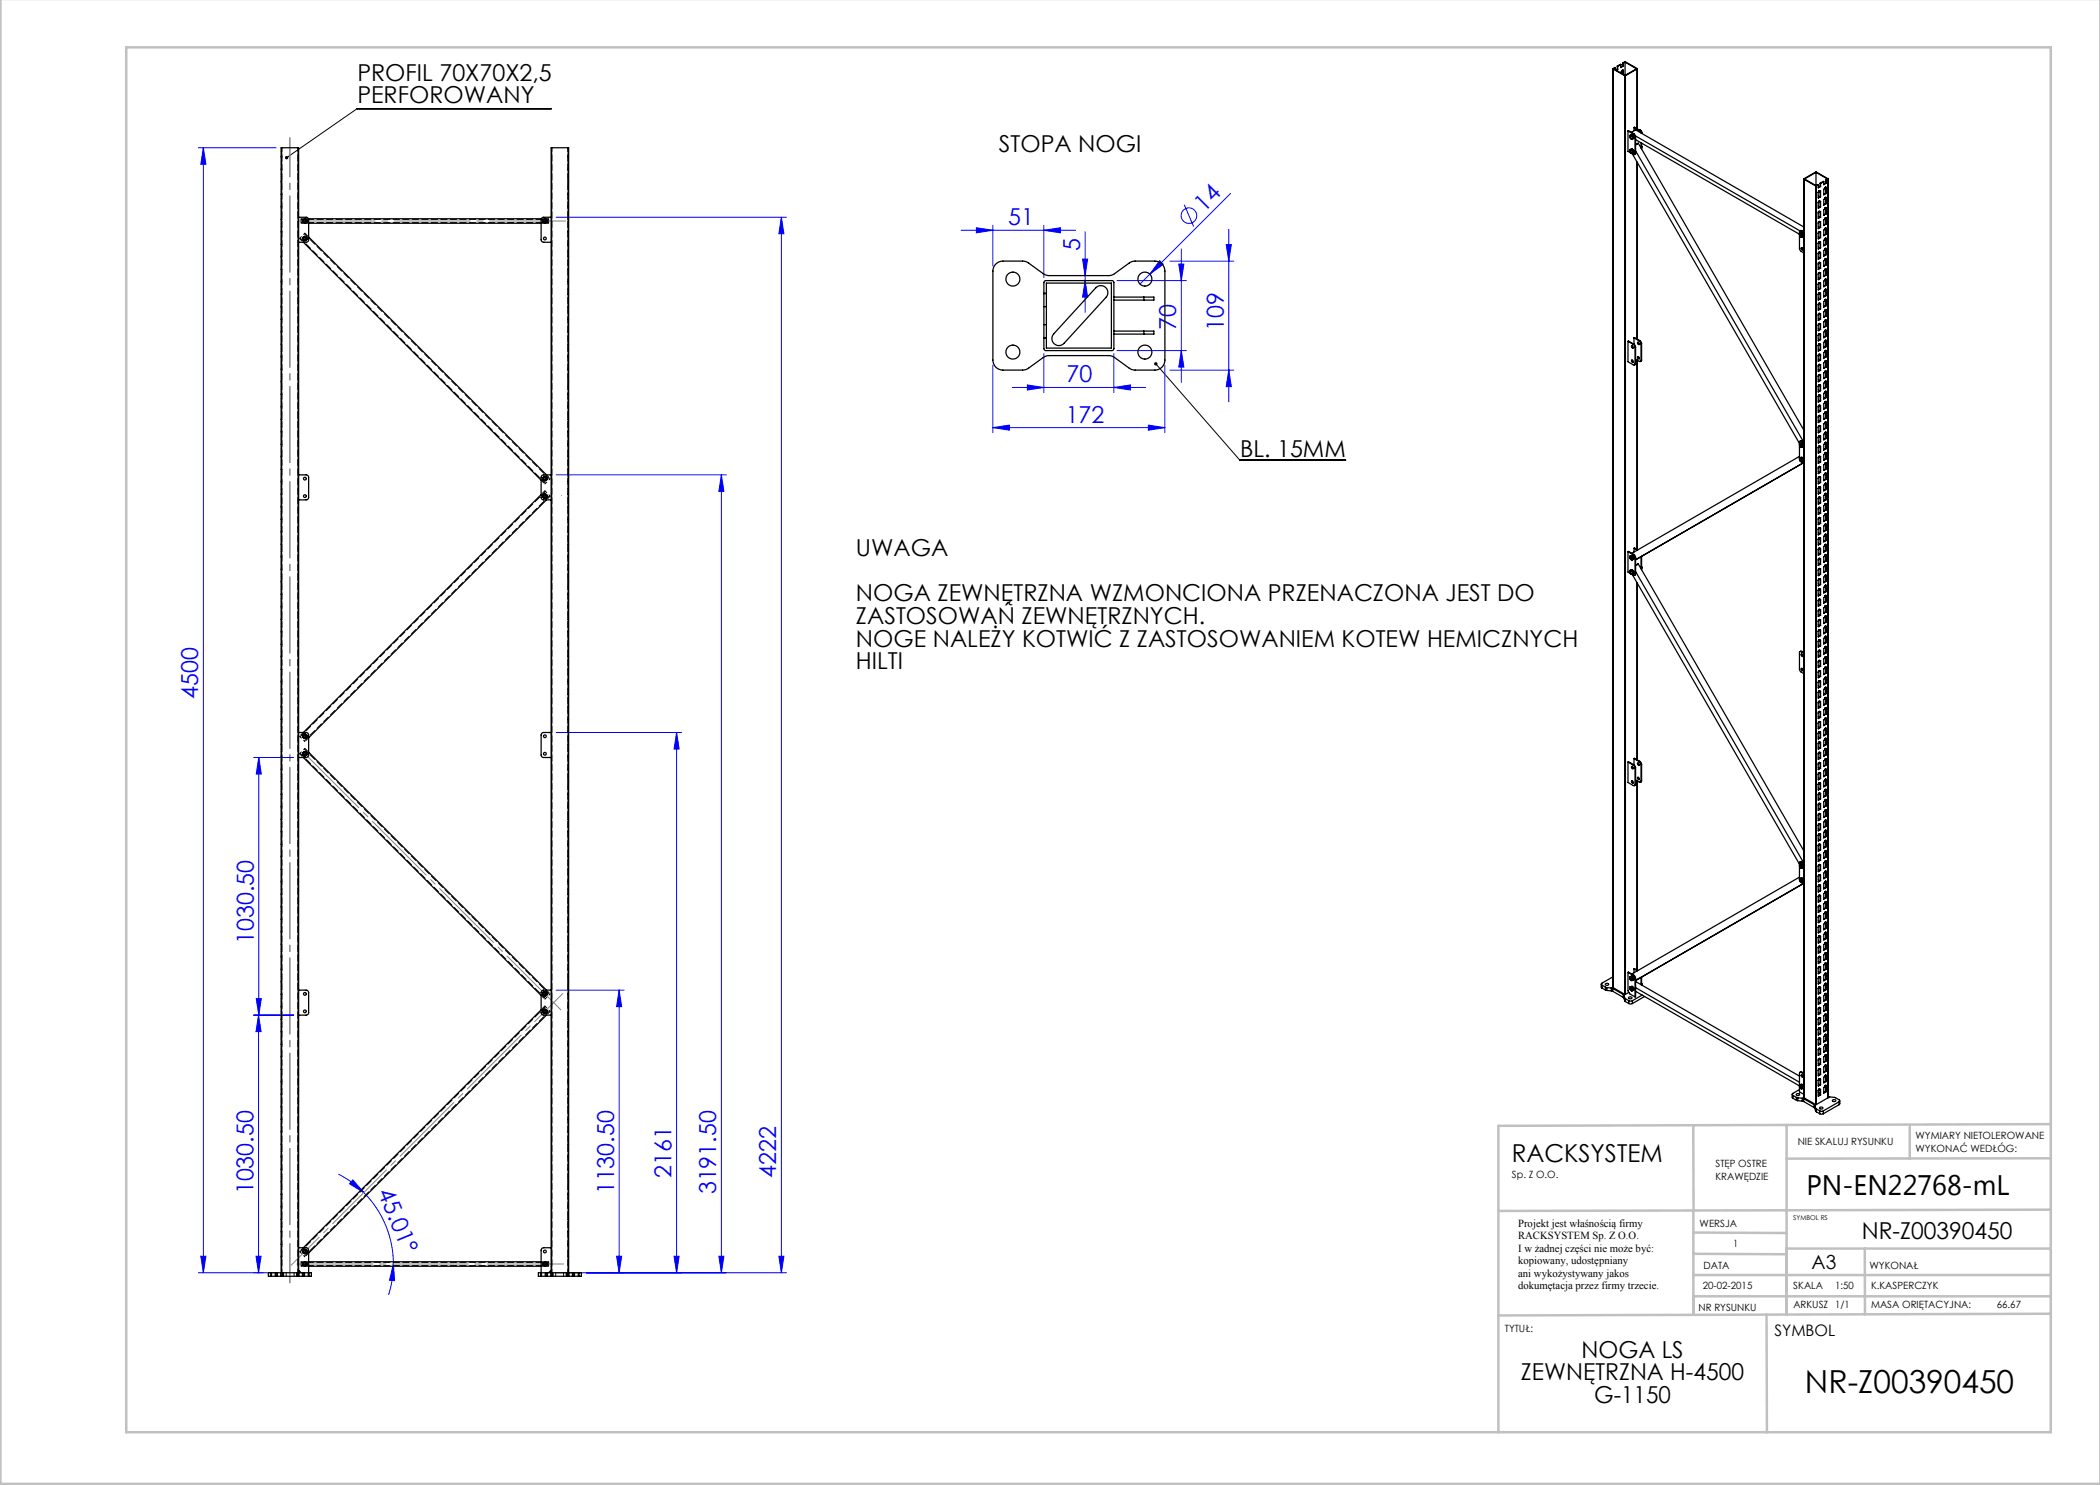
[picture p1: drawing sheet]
<svg xmlns="http://www.w3.org/2000/svg" width="420mm" height="297mm" viewBox="0 0 420 297" stroke-linecap="round" stroke-linejoin="round" font-family="sans-serif">
<defs><g id="words">
<text font-size="6.3" x="361" y="278.5">NR-Z00390450</text>
<text font-size="5.6" x="361.3" y="239.1">PN-EN22768-mL</text>
<text font-size="4.9" x="302.4" y="232.4">RACKSYSTEM</text>
<g font-size="4.7">
<text x="71.5" y="16.1">PROFIL 70X70X2,5</text>
<text x="71.5" y="20.7">PERFOROWANY</text>
<text x="199.8" y="30.4">STOPA NOGI</text>
<text x="248" y="91.4">BL. 15MM</text>
<text x="171.2" y="111.2">UWAGA</text>
<text x="171.2" y="120.3">NOGA ZEWNĘTRZNA WZMONCIONA PRZENACZONA JEST DO</text>
<text x="171.2" y="124.8">ZASTOSOWAŃ ZEWNĘTRZNYCH.</text>
<text x="171.2" y="129.3">NOGE NALEŻY KOTWIĆ Z ZASTOSOWANIEM KOTEW HEMICZNYCH</text>
<text x="171.2" y="133.9">HILTI</text>
<text x="372.4" y="247.8">NR-Z00390450</text>
<text x="316.3" y="271.6">NOGA LS</text>
<text x="304.2" y="276.1">ZEWNĘTRZNA H-4500</text>
<text x="318.8" y="280.6">G-1150</text>
</g>
<g font-size="4.7" fill="#00f">
<text x="201.7" y="45">51</text>
<text x="240.8" y="42.5" transform="rotate(-45 240.8 42.5)">14</text>
<text x="216" y="50.2" transform="rotate(-90 216 50.2)">5</text>
<text x="235.2" y="66" transform="rotate(-90 235.2 66)">70</text>
<text x="244.7" y="66.2" transform="rotate(-90 244.7 66.2)">109</text>
<text x="213.3" y="76.5">70</text>
<text x="213.1" y="84.5">172</text>
<text x="39.7" y="139.7" transform="rotate(-90 39.7 139.7)">4500</text>
<text x="50.7" y="188.7" transform="rotate(-90 50.7 188.7)">1030.50</text>
<text x="50.7" y="238.9" transform="rotate(-90 50.7 238.9)">1030.50</text>
<text x="75.5" y="238.5" transform="rotate(68 75.5 238.5)">45.01°</text>
<text x="122.8" y="238.9" transform="rotate(-90 122.8 238.9)">1130.50</text>
<text x="134.3" y="235.6" transform="rotate(-90 134.3 235.6)">2161</text>
<text x="143.3" y="238.9" transform="rotate(-90 143.3 238.9)">3191.50</text>
<text x="155.3" y="235.6" transform="rotate(-90 155.3 235.6)">4222</text>
</g>
<text font-size="3.9" x="362.3" y="253.8">A3</text>
<text font-size="3.2" x="354.9" y="267.2">SYMBOL</text>
<g font-size="2.2">
<text x="303.6" y="245.3">Projekt jest właśnością firmy</text>
<text x="303.6" y="247.8">RACKSYSTEM Sp. Z O.O.</text>
<text x="303.6" y="250.3">I w żadnej części nie może być:</text>
<text x="303.6" y="252.8">kopiowany, udostępniany</text>
<text x="303.6" y="255.3">ani wykożystywany jakos</text>
<text x="303.6" y="257.8">dokumętacja przez firmy trzecie.</text>
</g>
<g font-size="2">
<text x="383.1" y="227.9">WYMIARY NIETOLEROWANE</text>
<text x="343.1" y="233.4">STĘP OSTRE</text>
<text x="359.5" y="228.9">NIE SKALUJ RYSUNKU</text>
<text x="383.1" y="230.4">WYKONAĆ WEDŁÓG:</text>
<text x="302.4" y="235.5">Sp. Z O.O.</text>
<text x="343.1" y="235.9">KRAWĘDZIE</text>
<text x="339.9" y="245.4">WERSJA</text>
<text x="346.6" y="249.5">1</text>
<text x="340.5" y="257.7">20-02-2015</text>
<text x="340.7" y="253.8">DATA</text>
<text x="358.7" y="257.7">SKALA</text>
<text x="367" y="257.7">1:50</text>
<text x="373.9" y="253.8">WYKONAŁ</text>
<text x="374.2" y="257.9">K.KASPERCZYK</text>
<text x="339.7" y="262.3">NR RYSUNKU</text>
<text x="358.7" y="261.7">ARKUSZ 1/1</text>
<text x="374.2" y="261.7">MASA ORIĘTACYJNA:</text>
<text x="399.4" y="261.7">66.67</text>
<text x="301" y="266.4">TYTUŁ:</text>
</g>
<text font-size="1.3" x="358.7" y="244">SYMBOL RS</text>
</g></defs>
<g fill="none" stroke="#00f" stroke-width=".2">
<path d="M39.7 29.6h15.5M40.7 29.6v225M40.7 29.6l.5 3.3h-1zM246.1 38.7l-18.1 18.1M111.2 43.5h46.1M156.3 43.5l.5 3.3h-1zM156.3 43.5v211.1M192.2 46.1h22.9M195.3 45.5l3.3 .6-3.3 .5zM198.6 45.1v8.1M208.8 46.1l3.3-.6v1.1zM208.8 45.1v10.4"/>
<path d="M216.5 51.8h1l-.5 3.3zM217 56.1l.5 3.3h-1zM217 46.3v16.2M223.4 56.1h13.9M231.9 52.1l.8 .8-2.7 1.9zM234 52.2h12.8M235.8 52.8h1l-.5 3.3zM236.3 49.8v26.7M236.8 40.9l1.9 4.4M245.2 48.9h1.1l-.5 3.3zM245.8 45.9v34.5M198.6 73v13.5"/>
<path d="M202.4 77.5h26.7M205.5 77l3.3 .5-3.3 .5zM208.8 70.7v7.8M222.8 77.5l3.3-.5v1zM222.8 70.7v7.8M223.4 70.1h13.9M233 73v13.5M234 74h12.8M236.3 70.1l.5 3.3h-1zM245.8 74l.5 3.3h-1.1zM111.2 95h34.1M144.3 95v159.6"/>
<path d="M144.3 95l.5 3.3h-1zM198.6 85.5l3.3-.5v1zM198.6 85.5h34.4M229.7 85l3.3 .5-3.3 .5zM50.8 151.5h7.9M51.8 151.5l.5 3.3h-1zM51.8 151.5v51.5M111.2 146.5h25.1M135.3 146.5l.5 3.3h-1zM135.3 146.5v108.1M51.3 199.7h1l-.5 3.3zM111.2 198h13.6"/>
<path d="M123.8 198l.5 3.3h-1zM123.8 198v56.6M50.7 203h8M51.7 203l.5 3.3h-1zM51.7 203v51.6M67.7 234.8a20.2 20.2 0 0 1 5.1 3.7M70.6 236l2.2 2.5-2.9-1.7zM72.8 238.5a20.2 20.2 0 0 1 5.9 14.3M39.7 254.6h15.5M40.2 251.2h1l-.5 3.4zM51.2 251.2h1l-.5 3.4zM78.7 252.8l.2 3.3h-1z"/>
<path d="M78.7 252.8a20.2 20.2 0 0 1-1 6.2M111.2 254.6h46.1M123.3 251.2h1l-.5 3.4zM134.8 251.2h1l-.5 3.4zM143.8 251.2h1l-.5 3.4zM155.8 251.2h1l-.5 3.4z"/>
<circle cx="237.8" cy="43.1" r="1.56"/>
</g>
<path d="M110.3 21.7h-38.9l-14.1 9.8M231.2 72.8l16.7 19.2h21.2" fill="none" stroke="#000" stroke-width=".2"/>
<path d="M112.6 198.7l-54.4 54.4" fill="none" stroke="#808080" stroke-width=".2" stroke-dasharray="15.2 1.3 1.3 1.3" stroke-dashoffset="7.3"/>
<path d="M113 202.8l-52.8-52.8" fill="none" stroke="#808080" stroke-width=".2" stroke-dasharray="15.2 1.3 1.3 1.3" stroke-dashoffset="-1.1"/>
<path d="M58 27.6v229M58 256.6v-229" fill="none" stroke="#808080" stroke-width=".2" stroke-dasharray="15.2 1.3 1.3 1.3" stroke-dashoffset="7.4"/>
<path d="M112.9 252.8h-53.7" fill="none" stroke="#808080" stroke-width=".2" stroke-dasharray="15.2 1.3 1.3 1.3" stroke-dashoffset="-.1"/>
<path d="M112.3 99v.1" fill="none" stroke="#808080" stroke-width=".2" stroke-dasharray="15.2 1.3 1.3 1.3"/>
<path d="M113.9 44.2h-54.9" fill="none" stroke="#808080" stroke-width=".2" stroke-dasharray="15.2 1.3 1.3 1.3" stroke-dashoffset="-.7"/>
<g fill="none" stroke="#c0c0c0" stroke-width=".5">
<path d="M.1 -.1v296.9h419.9M25.2 9.5h385v276.9h-385zM338.7 225.2v16.9M357.3 225v37.9M382 225.4v6.3M410.1 224.8l-110.4 .4v61.2M410.1 231.7h-52.8M338.7 259.3h71.5M338.7 255h71.5M338.7 250.8l18.6 .1M338.7 246.5l18.6 .1M338.7 242.1v20.9"/>
<path d="M373 249.7v13.2M410.1 241.9l-110.4 .3M410.2 249.7h-52.9v13.2M353.3 262.9l.1 23.5M410.2 262.7l-110.5 .4"/>
</g>
<path d="M57.1 31.3l-.1 .4 .3-.2-.3 .2a.34 .34 0 0 0 .5 .1 .34 .34 0 0 0 .1-.5 .34 .34 0 0 0-.5 0zM230.9 72.5a.34 .34 0 0 0 .1 .6 .34 .34 0 0 0 .5-.3 .34 .34 0 0 0-.5-.3l.2 .3z" fill="#000"/>
<g fill="#00f">
<path d="M231.9 52.1l.8 .8-2.7 1.9z"/>
<path d="M78.7 252.8l.2 3.3h-1zM70.6 236l2.2 2.5-2.9-1.7z"/>
<path d="M198.6 85.5l3.3-.5v1zM229.7 85l3.3 .5-3.3 .5zM195.3 45.5l3.3 .6-3.3 .5zM208.8 46.1l3.3-.6v1.1z"/>
<path d="M205.5 77l3.3 .5-3.3 .5zM222.8 77.5l3.3-.5v1z"/>
<path d="M134.8 251.2h1l-.5 3.4zM135.3 146.5l.5 3.3h-1zM143.8 251.2h1l-.5 3.4zM144.3 95l.5 3.3h-1zM155.8 251.2h1l-.5 3.4zM156.3 43.5l.5 3.3h-1z"/>
<path d="M51.2 251.2h1l-.5 3.4zM51.7 203l.5 3.3h-1zM51.3 199.7h1l-.5 3.3zM51.8 151.5l.5 3.3h-1zM123.3 251.2h1l-.5 3.4zM123.8 198l.5 3.3h-1zM245.8 74l.5 3.3h-1.1zM245.2 48.9h1.1l-.5 3.3z"/>
<path d="M217 56.1l.5 3.3h-1zM216.5 51.8h1l-.5 3.3z"/>
<path d="M40.7 29.6l.5 3.3h-1zM40.2 251.2h1l-.5 3.4z"/>
<path d="M235.8 52.8h1l-.5 3.3zM236.3 70.1l.5 3.3h-1z"/>
</g>
<g fill="none" stroke="#000" stroke-width=".25">
<path d="M322.6 13.8v183.7M323.1 13.5l-.5 .3 2.3 1.3M323.1 13.5l-.4 .3 2.3 1.3M323.1 13.5v.5M323.5 13.8v.1M323.5 13.2v.1M323.5 13.2v.6M323.5 13.8l-.3 .2M323.5 13.9l-.3 .2M323.5 13.3v.6M324.2 12.9v.6l.4-.2M324.2 12.9l-.7 .4"/>
<path d="M324.2 12.9l-.7 .3M324.5 14.1h.1M324.5 14.1l.1 .1M324.5 14v.1M324.6 12.8h.1M324.6 13.2v.1M324.6 13.2l-.4 .2M324.6 12.8v.4M324.6 12.6l.5-.2 2.3 1.4M324.6 12.6h.1M324.6 12.6v.2M324.6 14.1v.7"/>
<path d="M324.6 14.2v-.2l-.2 .1-.2 .5M324.6 14.2h.1M324.6 14.2v.7M324.6 12.8v.5M324.7 12.6l-.1 .2M324.9 15.1h.2M324.9 15.1v183.8M325 12.4l-.3 .2M325 12.4l2.3 1.4-2.3 1.3M325 12.4v2.7M325.1 15.1v183.8M327.4 13.8l-2.3 1.3"/>
<path d="M327.4 13.8v11.9M327.4 13.8v12M56.3 29.6h-.1v225M56.3 29.6v225M56.3 29.6h3.3M59.6 29.6h.1l.1 225.7M59.6 29.6v225M110.3 29.6h-.1v225M110.3 29.6h3.3M110.3 29.6v225M113.6 29.6h.1l.1 225.7M113.6 29.6v225"/>
<path d="M325.6 26.2v4.1l1.1 .6h.2l.1-.2M325.6 26.2l1.1 .6M325.6 26.2l.1-.1 1.1 .6M326 30.1l.1 .4M326 27.3l.1 .4M326 29.9h.1M326 29.9v.2M326 27.1h.1M326 27.1v.2M326.1 30a.33 .33 0 0 1 .3 .2 .33 .33 0 0 1-.1 .4l-.3-.3zM326.1 27.2a.33 .33 0 0 1 .3 .2 .33 .33 0 0 1-.1 .4l-.3-.3zM326.1 30v.4l.3 .2"/>
<path d="M326.1 27.2v.3l.3 .3M326.1 30.5l.3 .2M326.1 29.9l-.1 .2M326.1 29.9l.3 .2M326.1 27.7l.3 .1M326.1 27.1l-.1 .2M326.1 27.1l.3 .2M326.3 26.5l.8-.5 33.7 19.4M326.3 29.9l.1 .2M326.3 29.9h-.2M326.3 27.1l.1 .2M326.3 27.1h-.2"/>
<path d="M326.4 30.1l.2 .2M326.4 30.1l.1 .4M326.4 27.3l.2 .1M326.4 27.3l.1 .3M326.4 29.8h-.1M326.4 27h-.1M326.5 27l-.2 .1M326.5 29.8l.2 .4M326.5 29.8l-.2 .1M326.5 29.8l-.5 .1M326.5 27l.2 .3M326.5 27l-.5 .1"/>
<path d="M326.5 30.8l33.4 57.9M326.5 29.9l.2 .2M326.5 30.5l-.1 .2M326.5 30.5l.1 .1M326.5 27.6l-.1 .2M326.5 27.6l.1 .2M326.6 30.3l-.1 .2M326.6 30.6l-.2 .1M326.6 27.4l-.1 .2M326.6 27.8h-.2M326.7 26.8l.3 .6M326.7 30.2v.3"/>
<path d="M326.7 27.3v.3M326.7 27.3l-.1 .1M326.7 27.3v.4l-.1 .1M326.7 30.2v.3l-.1 .1M326.7 30.2l-.1 .1M326.8 26.7l.3 .7M326.8 26.7l-.1 .1M326.8 25.5v.7M326.8 25.5l1.1 .6M326.8 25.5l.1-.1 1.1 .7M327 27.4v3.3M327.1 27.2l32.9 19 .4-.1"/>
<path d="M327.1 30.6l-.2 .3M327.1 30.2l33.6 58.2-.3-.2M327.1 27.9l32.8 19M327.1 27.4v3.2M327.1 27.4h-.1M327.1 30.6l-.1 .1M327.4 32.4v35.4M327.4 32.5v35.3M327.5 28.7l-.4 .2 .5-.3 33.2 57.4M327.9 26.1l.3 .5M327.9 26h.2M327.9 26h.1"/>
<path d="M328 26.1l.3 .6M328.1 26l.2 .4M328.1 26l-.2 .1M328.2 28.6v1M328.3 29.2h.1M328.3 28.6v1.2M328.3 26.4l.1 .3M328.3 29.2v.4M328.3 26.4h.1M328.3 29.2v.1M360.8 35.8v183.8M360.8 35.8l2.4-1.4 2.4 1.4"/>
<path d="M360.8 35.8l2.3 1.4M363.1 37.2h.2M363.1 37.2v183.7M363.2 34.5l2.3 1.3-.4 .2M363.2 34.5l-2.3 1.3 2.3 1.3M363.2 34.5v2.6M363.3 37.2v183.7M363.6 37l-.3 .2M363.6 37l-.4 .1M363.6 37l.1 .6 .4-.3M363.8 38.3h.1M363.8 38.2v.1"/>
<path d="M363.9 38.3v-.2l-.3 .4 .1 1.1 .4-.3M363.9 38.3l.2-.1v1.1M364 36.6l.1 .1M364 37.3h.1M364 36.6v.7M364 38.3v1M364 37.3l-.3 .2M364 39.3h.1M364 39.3l-.3 .2M364.1 36.7v.6M364.8 36.3l-.8 .3M364.8 36.3v.6l.4-.2"/>
<path d="M364.8 36.3l-.7 .4M365.1 37.5l.1 .1M365.1 39.6h.1M365.1 37.4v.1M365.1 39.5v.1M365.1 36.2l.1 .1M365.1 36.6l.1 .1M365.1 36.6l-.3 .2M365.1 36.2v.4M365.1 38.3v.4M365.1 38.3h.1M365.1 38.7h.1"/>
<path d="M365.1 38.7l-.3 .2M365.1 36l.1 .1M365.1 36v.2M365.2 37.6l-.1 .7M365.2 39.6l-.1 .7M365.2 39.6h.1M365.2 39.6v-.2l-.4 .5v1.1l.4-.2M365.2 37.6h.1M365.2 37.6v-.2l-.4 .4v1.2l.4-.3M365.2 39.6v.7M365.2 37.6v.7M365.2 36.3v.4"/>
<path d="M365.2 38.3v.4M365.2 36.1v.2M365.6 35.8l-.4 .3M365.6 35.8v183.8M59.7 43.5h1.6l.3 .2 .1 .3v4.1l-.4 .3-1.6 .1M60.6 47.7l.2 .3M60.6 47.7v.2l.2 .1M60.6 44.2l.2 .3M60.6 44.2v.2l.2 .1M60.7 48.5l47.5 47.5M60.8 47.4l-.2 .3M60.8 47.4l-.2 .1v.2"/>
<path d="M60.8 48h.4M60.8 47.4h.4M60.8 47.4l.2-.2 .2 .2M60.8 48l.2 .2 .2-.2M60.8 43.9l-.2 .1v.2M60.8 43.9l-.2 .3M60.8 44.5h.4M60.8 43.9h.4M60.8 43.9l.2-.2 .2 .2M60.8 44.5l.2 .2 .2-.2M61.2 47.4l.2 .3M61.2 47.4l.2 .1v.2"/>
<path d="M61.2 43.9l.2 .3M61.2 43.9l.2 .1v.2M61.4 47.7l-.2 .3M61.4 47.7v.2l-.2 .1M61.4 44.2l-.2 .3M61.4 44.2v.2l-.2 .1M61.7 43.8h46.6M61.7 47.4l47.6 47.6M61.7 44.7h46.5M108.6 44.2l.2 .3M108.6 44.2v.2l.2 .1M108.8 43.9l-.2 .3"/>
<path d="M108.8 43.9l-.2 .1v.2M108.8 44.5h.4M108.8 43.9h.4M108.8 43.9l.2-.2 .2 .2M108.8 44.5l.2 .2 .2-.2M109.2 43.9l.2 .3M109.2 43.9l.2 .1v.2M109.4 44.2l-.2 .3M109.4 44.2v.2l-.2 .1M110.2 43.5h-1.6l-.3 .2-.1 .3 .1 4.1 .3 .3 1.6 .1M199.2 52.8a2 2 0 0 1 1.4-.6l4.5 .1 3.7 2.5 1 .3h12.2l.8-.3 3.6-2.5 4.6-.1a2 2 0 0 1 2 2v17.8a2 2 0 0 1-2 2l-4.6-.1-3.6-2.5-1.1-.3h-12.2l-.7 .3-3.7 2.5-4.5 .1a2 2 0 0 1-2-2v-17.8a2 2 0 0 1 .6-1.4zM208.8 58.7h.5"/>
<path d="M208.9 56.2l.3-.1h13.2l.3 .1 .1 .3v13.2l-.1 .3-.3 .1h-13.2l-.3-.1-.1-.3v-13.2zM209.3 56.6h13v13h-13zM219.1 57.6a1.4 1.4 0 0 1 2-.1 1.4 1.4 0 0 1 .1 2l-8.4 9.2a1.4 1.4 0 0 1-2 .1 1.4 1.4 0 0 1-.1-2zM222.8 59.4h6M228.8 59.4h2v.6h-2M228.8 59.4v.6M359.9 46.9l.1 .3M359.9 46.7h.1M359.9 46.7v.2M360 46.9l.1 .3 .3 .1M360 46.8a.33 .33 0 0 1 .4 .2 .33 .33 0 0 1-.2 .4l-.2-.4zM360 46.7v.2"/>
<path d="M360 47.2l.3 .2M360 46.7l-.1 .2M360 46.7l.3 .1M360.2 46.7l.1 .1M360.2 46.7h-.2M360.2 46.2h-.2l-.1 .1v3.5l.2 .4 .7 .4M360.2 46.2l.6 .3M360.3 49.6a.23 .23 0 0 1 .3 .1 .23 .23 0 0 1-.2 .3zM360.3 46.6l-.4 .1M360.3 46.8l.2 .2M360.3 46.8l.2 .4M360.3 46.6h-.1"/>
<path d="M360.3 49.5l.3 .5M360.4 46.1l-.2 .1M360.4 46.1l.4 .3M360.4 46.5l.3 .4M360.4 46.5l-.2 .2M360.4 46.5l-.1 .1M360.4 46.6l.3 .3M360.5 47.2l-.2 .2M360.5 47.2v.2M360.5 47v.2M360.5 47.4h-.2M360.7 46.9v.3"/>
<path d="M360.7 46.9l-.2 .1M360.7 46.9v.4l-.2 .1M363.8 40.3h.1M363.8 42.3h.1M363.8 44.4h.1M363.8 46.4h.1M363.8 48.5h.1M363.8 50.5l.1 .1M363.8 52.5h.1M363.8 54.6h.1M363.8 56.6h.1M363.8 58.7h.1"/>
<path d="M363.8 42.3l.1 .1M363.8 44.4l.1 .1M363.8 46.4l.1 .1M363.8 54.6l.1 .1M363.8 40.2v.1M363.8 44.3v.1M363.8 48.4v.1M363.8 50.4v.1M363.8 54.5v.1M363.8 58.6v.1M363.8 52.5l.1 .1M363.8 56.6l.1 .1"/>
<path d="M363.8 40.3l.1 .1M363.8 52.6h.1M363.8 56.7h.1M363.9 56.7h.1M363.9 56.7v-.2l-.3 .4 .1 1.1 .4-.3M363.9 52.6h.1M363.9 52.6v-.2l-.3 .4 .1 1.1 .4-.3M363.9 50.6h.1M363.9 50.6v-.2l-.3 .3 .1 1.2 .4-.3M363.9 40.3v.1M363.9 40.3v-.1l-.3 .3 .1 1.2 .4-.3M363.9 58.7v-.1l-.3 .3 .1 1.1 .4-.2"/>
<path d="M363.9 54.7v-.2l-.3 .3 .1 1.1 .4-.2M363.9 48.5v-.1l-.3 .3 .1 1.1 .4-.2M363.9 46.5v-.2l-.3 .4 .1 1.1 .4-.3M363.9 44.5v-.2l-.3 .3 .1 1.1 .4-.2M363.9 42.4v-.2l-.3 .4 .1 1.1 .4-.3M363.9 40.4l.2-.2v1.2M363.9 42.4l.2-.1v1.1M363.9 44.5l.2-.2v1.2M363.9 46.5l.2-.1v1.1M363.9 48.5l.2-.1v1.2M363.9 50.6l.2-.1v1.1M363.9 52.6l.2-.1v1.1"/>
<path d="M363.9 54.7l.2-.2v1.2M363.9 56.7l.2-.1v1.1M363.9 58.7l.2-.1v1.2M364 40.3v1M364 42.3v1.1M364 44.4v1M364 46.4v1.1M364 48.5v1M364 50.5v1M364 52.5v1.1M364 54.6v1M364 56.6v1.1"/>
<path d="M364 58.7v1M364 41.3l.1 .1M364 41.3l-.3 .3M364 43.4h.1M364 43.4l-.3 .2M364 45.4l.1 .1M364 45.4l-.3 .2M364 47.5h.1M364 47.5l-.3 .2M364 49.5l.1 .1M364 49.5l-.3 .2M364 51.5l.1 .1"/>
<path d="M364 51.5l-.3 .3M364 53.6h.1M364 53.6l-.3 .2M364 55.6l.1 .1M364 55.6l-.3 .2M364 57.7h.1M364 57.7l-.3 .2M364 59.7l.1 .1M364 59.7l-.3 .2M365.1 49.8h.1M365.1 47.7l.1 .1M365.1 51.8l.1 .1"/>
<path d="M365.1 60h.1M365.1 41.5v.1M365.1 43.6h.1M365.1 45.6v.1M365.1 47.6v.1M365.1 49.7v.1M365.1 51.7v.1M365.1 53.8v.1M365.1 55.8v.1M365.1 57.9h.1M365.1 59.9v.1M365.1 41.6h.1"/>
<path d="M365.1 43.7h.1M365.1 45.7h.1M365.1 47.7h.1M365.1 51.8h.1M365.1 53.9h.1M365.1 55.9h.1M365.1 41.6l.1 .1M365.1 55.9l.1 .1M365.1 57.9l.1 .1M365.1 48.9h.1M365.1 40.3v.4M365.1 42.3v.4"/>
<path d="M365.1 44.4v.4M365.1 46.4v.4M365.1 48.5v.4M365.1 50.5v.4M365.1 52.5v.5M365.1 54.6v.4M365.1 56.6v.4M365.1 58.7v.4M365.1 40.3h.1M365.1 40.7l.1 .1M365.1 40.7l-.3 .2M365.1 42.7l-.3 .3"/>
<path d="M365.1 42.3l.1 .1M365.1 42.7l.1 .1M365.1 44.8l-.3 .2M365.1 44.4h.1M365.1 44.8h.1M365.1 46.8l-.3 .2M365.1 46.4l.1 .1M365.1 46.8l.1 .1M365.1 48.9l-.3 .2M365.1 48.5h.1M365.1 50.5l.1 .1M365.1 50.9l.1 .1"/>
<path d="M365.1 50.9l-.3 .2M365.1 52.5l.1 .1M365.1 53h.1M365.1 53l-.3 .2M365.1 54.6h.1M365.1 55h.1M365.1 55l-.3 .2M365.1 56.6l.1 .1M365.1 57l.1 .1M365.1 57l-.3 .3M365.1 58.7h.1M365.1 59.1h.1"/>
<path d="M365.1 59.1l-.3 .2M365.2 41.7l-.1 .6M365.2 45.7l-.1 .7M365.2 49.8l-.1 .7M365.2 53.9l-.1 .7M365.2 58l-.1 .7M365.2 55.9l-.1 .7M365.2 47.8l-.1 .7M365.2 43.7l-.1 .7M365.2 51.9l-.1 .6M365.2 43.7h.1M365.2 43.7v-.2l-.4 .5v1.1l.4-.3"/>
<path d="M365.2 47.8h.1M365.2 47.8v-.2l-.4 .4v1.2l.4-.3M365.2 51.9h.1M365.2 51.9v-.2l-.4 .4v1.2l.4-.3M365.2 55.9h.1M365.2 55.9v-.1l-.4 .4v1.2l.4-.3M365.2 58h.1M365.2 58v-.2l-.4 .5v1.1l.4-.3M365.2 53.9h.1M365.2 53.9v-.2l-.4 .5v1.1l.4-.3M365.2 49.8h.1M365.2 49.8v-.2l-.4 .5v1.1l.4-.2"/>
<path d="M365.2 45.7h.1M365.2 45.7v-.1l-.4 .4v1.1l.4-.2M365.2 41.7h.1M365.2 41.7v-.2l-.4 .4v1.2l.4-.3M365.2 43.7v.7M365.2 47.8v.7M365.2 51.9v.7M365.2 56v.7M365.2 58v.7M365.2 53.9v.7M365.2 49.8v.8M365.2 45.7v.8"/>
<path d="M365.2 41.7v.7M365.2 40.3v.5M365.2 42.4v.4M365.2 44.4v.4M365.2 46.5v.4M365.2 48.5v.4M365.2 50.6v.4M365.2 52.6v.4M365.2 54.6v.4M365.2 56.7v.4M365.2 58.7v.4M208.8 67.6h.5"/>
<path d="M208.8 67.5h.5M208.8 61.3h.5M208.8 64.9h.5M222.8 66.2h6M222.8 66.8h6M222.8 60h6M228.8 66.2h2v.6h-2M228.8 66.2v.6M325.6 68.3v4.1l1.1 .6h.2l.1-.2M325.6 68.3l1.1 .6M325.6 68.3l.1-.1 1.1 .6M326.3 69.2a.23 .23 0 0 1 .3 .1 .23 .23 0 0 1-.1 .3z"/>
<path d="M326.3 72a.23 .23 0 0 1 .3 .2 .23 .23 0 0 1-.1 .3zM326.4 69.1l.3 .5M326.4 72l.3 .4M326.7 68.9l.3 .6M326.8 68.8l.3 .6M326.8 68.8l-.1 .1M326.8 67.6v1.2M326.8 67.6l1.1 .6M326.8 67.6l.1-.1 1.1 .6M327 69.5v3.3M327.1 71.8l.9 .5 .2-.2M327.1 72.7l-.2 .3"/>
<path d="M327.1 69.4v3.3M327.1 72.7l-.1 .1M327.1 69.4l-.1 .1M327.4 72v37.9M327.5 68.5a.23 .23 0 0 1 .3 .1 .23 .23 0 0 1-.1 .3zM327.5 71.3a.23 .23 0 0 1 .3 .2 .23 .23 0 0 1-.1 .3zM327.6 68.4l.3 .5M327.6 71.3l.3 .4M327.9 68.2l.3 .6M328 68.1l.3 .6M328 68.1l-.1 .1M328.2 68.8v3.3"/>
<path d="M328.3 72l-.2 .3M328.3 68.7v3.3M328.3 68.7l-.1 .1M328.3 72l-.1 .1M363.8 60.7l.1 .1M363.8 62.8h.1M363.8 64.8h.1M363.8 66.8h.1M363.8 68.9h.1M363.8 70.9h.1M363.8 73h.1M363.8 75h.1"/>
<path d="M363.8 77h.1M363.8 79.1h.1M363.8 66.8l.1 .1M363.8 70.9l.1 .1M363.8 77l.1 .1M363.8 60.7h.1M363.8 62.7v.1M363.8 64.7v.1M363.8 68.8v.1M363.8 72.9v.1M363.8 74.9v.1M363.8 79v.1"/>
<path d="M363.8 75l.1 .1M363.8 64.8l.1 .1M363.8 68.9l.1 .1M363.8 79.1l.1 .1M363.9 79.1v.1M363.9 79.1v-.1l-.3 .3 .1 1.1 .4-.2M363.9 75.1h.1M363.9 75.1v-.2l-.3 .3 .1 1.2 .4-.3M363.9 68.9h.1M363.9 68.9v-.1l-.3 .3 .1 1.1 .4-.2M363.9 64.8v.1M363.9 64.8v-.1l-.3 .3 .1 1.2 .4-.3"/>
<path d="M363.9 62.8l.2-.1v1.1M363.9 62.8v-.2l-.3 .4 .1 1.1 .4-.3M363.9 60.8h.1M363.9 60.8v-.2l-.3 .3 .1 1.2 .4-.3M363.9 77.1v-.2l-.3 .4 .1 1.1 .4-.3M363.9 73v-.2l-.3 .4 .1 1.1 .4-.2M363.9 71v-.2l-.3 .4 .1 1.1 .4-.3M363.9 66.9v-.2l-.3 .4 .1 1.1 .4-.3M363.9 60.8l.2-.1v1.1M363.9 64.9l.2-.2v1.2M363.9 66.9l.2-.1v1.1M363.9 68.9l.2-.1v1.2"/>
<path d="M363.9 71l.2-.1v1.1M363.9 73l.2-.1v1.2M363.9 75.1l.2-.2v1.2M363.9 77.1l.2-.1v1.1M363.9 79.2l.2-.2v1.2M364 60.7v1.1M364 62.8v1M364 64.8v1M364 66.8v1.1M364 68.9v1M364 70.9v1.1M364 73v1"/>
<path d="M364 75v1M364 77v1.1M364 79.1v1M364 61.8h.1M364 61.8l-.3 .2M364 63.8h.1M364 63.8l-.3 .2M364 65.8l.1 .1M364 65.8l-.3 .2M364 67.9h.1M364 67.9l-.3 .2M364 69.9l.1 .1"/>
<path d="M364 69.9l-.3 .2M364 72h.1M364 72l-.3 .2M364 74l.1 .1M364 74l-.3 .2M364 76l.1 .1M364 76l-.3 .3M364 78.1h.1M364 78.1l-.3 .2M365.1 62l.1 .1M365.1 72.2h.1M365.1 74.3h.1"/>
<path d="M365.1 64.1h.1M365.1 68.1l.1 .1M365.1 72.2l.1 .1M365.1 76.3l.1 .1M365.1 61.9v.1M365.1 64v.1M365.1 66v.1M365.1 68.1h.1M365.1 70.1v.1M365.1 72.1v.1M365.1 74.2v.1M365.1 76.2v.1"/>
<path d="M365.1 78.3h.1M365.1 66.1h.1M365.1 68.2h.1M365.1 70.2h.1M365.1 76.3h.1M365.1 78.4h.1M365.1 66.1l.1 .1M365.1 60.7v.4M365.1 62.8v.4M365.1 64.8v.4M365.1 66.8v.4M365.1 68.9v.4"/>
<path d="M365.1 70.9v.4M365.1 73v.4M365.1 75v.4M365.1 77v.5M365.1 79.1v.4M365.1 60.7l.1 .1M365.1 61.1l.1 .1M365.1 61.1l-.3 .2M365.1 62.8h.1M365.1 63.2h.1M365.1 63.2l-.3 .2M365.1 64.8h.1"/>
<path d="M365.1 65.2l.1 .1M365.1 65.2l-.3 .2M365.1 66.8l.1 .1M365.1 67.2l.1 .1M365.1 67.2l-.3 .3M365.1 68.9h.1M365.1 69.3h.1M365.1 69.3l-.3 .2M365.1 70.9l.1 .1M365.1 71.3l.1 .1M365.1 71.3l-.3 .2M365.1 73h.1"/>
<path d="M365.1 73.4h.1M365.1 73.4l-.3 .2M365.1 75l.1 .1M365.1 75.4l.1 .1M365.1 75.4l-.3 .2M365.1 77l.1 .1M365.1 77.5h.1M365.1 77.5l-.3 .2M365.1 79.1h.1M365.1 79.5h.1M365.1 79.5l-.3 .2M365.2 62.1l-.1 .7"/>
<path d="M365.2 66.1l-.1 .7M365.2 70.2l-.1 .7M365.2 74.3l-.1 .7M365.2 78.4l-.1 .7M365.2 76.4l-.1 .6M365.2 72.3l-.1 .7M365.2 68.2l-.1 .7M365.2 64.1l-.1 .7M365.2 60l-.1 .7M365.2 60h.1M365.2 60v-.2l-.4 .5v1.1l.4-.2M365.2 64.1h.1"/>
<path d="M365.2 64.1v-.2l-.4 .5v1.1l.4-.2M365.2 68.2h.1M365.2 68.2v-.2l-.4 .5v1.1l.4-.3M365.2 72.3h.1M365.2 72.3v-.2l-.4 .4v1.2l.4-.3M365.2 76.4h.1M365.2 76.4v-.2l-.4 .4v1.2l.4-.3M365.2 78.4h.1M365.2 78.4v-.2l-.4 .5v1.1l.4-.3M365.2 74.3h.1M365.2 74.3v-.2l-.4 .5v1.1l.4-.2M365.2 70.2h.1"/>
<path d="M365.2 70.2v-.1l-.4 .4v1.1l.4-.2M365.2 66.2h.1M365.2 66.2v-.2l-.4 .4v1.2l.4-.3M365.2 62.1h.1M365.2 62.1v-.2l-.4 .4v1.2l.4-.3M365.2 60v.8M365.2 64.1v.7M365.2 68.2v.7M365.2 72.3v.7M365.2 76.4v.7M365.2 78.4v.7M365.2 74.3v.8"/>
<path d="M365.2 70.2v.8M365.2 66.2v.7M365.2 62.1v.7M365.2 60.8v.4M365.2 62.8v.4M365.2 64.8v.5M365.2 66.9v.4M365.2 68.9v.4M365.2 71v.4M365.2 73v.4M365.2 75.1v.4M365.2 77.1v.4"/>
<path d="M365.2 79.1v.4M59.7 95h1.6l.3 .1 .1 .4v4.2l-.4 .3h-1.6M108.2 98.9l-47.5 47.6M108.6 95.7l.2 .4M108.6 95.7v.3l.2 .1M108.6 99.2l.2 .4M108.6 99.2v.3l.2 .1M108.8 95.4h.4M108.8 95.4l.2-.1 .2 .1M108.8 96.1h.4M108.8 95.4l-.2 .3M108.8 96.1l.2 .1 .2-.1"/>
<path d="M108.8 95.4l-.2 .1v.2M108.8 98.9l-.2 .3M108.8 98.9l-.2 .1v.2M108.8 99.6h.4M108.8 98.9h.4M108.8 98.9l.2-.1 .2 .1M108.8 99.6l.2 .1 .2-.1M109.2 95.4l.2 .3M109.2 95.4l.2 .1v.2M109.2 98.9l.2 .3M109.2 98.9l.2 .1v.2M109.3 100l-47.6 47.6"/>
<path d="M109.4 95.7l-.2 .4M109.4 95.7v.3l-.2 .1M109.4 99.2l-.2 .4M109.4 99.2v.3l-.2 .1M110.2 95h-1.6l-.2 .1-.2 .4 .1 4.2 .3 .3h1.6M359.9 91.3l-33.5 19.4M359.9 89l.1 .3M359.9 91.8l.1 .4M359.9 88.8h.1M359.9 88.8v.2M359.9 91.6h.1M359.9 91.6v.2"/>
<path d="M360 91.8l.1 .4 .3 .1M360 91.7a.33 .33 0 0 1 .4 .2 .33 .33 0 0 1-.2 .4l-.2-.3zM360 88.8a.33 .33 0 0 1 .4 .2 .33 .33 0 0 1-.2 .4l-.2-.2zM360 91.7v.1M360 88.8v.4l.4 .2M360 88.8l.3 .1M360 89.3l.3 .2M360 88.8l-.1 .2M360 92.2l.3 .1M360 91.6l-.1 .2M360 91.6l.3 .2M360.2 88.7l.1 .2"/>
<path d="M360.2 88.7l-.2 .1M360.2 91.6l.1 .2M360.2 91.6h-.2M360.2 88.3l-.2-.1-.1 .2v3.4M360.2 88.3l.6 .3M360.2 92.4l.6 .3M360.3 88.6l-.4 .2M360.3 91.5l-.4 .1M360.3 88.9l.2 .2M360.3 88.9l.2 .4M360.3 91.8l.2 .1M360.3 91.8l.2 .3"/>
<path d="M360.3 88.6h-.1M360.3 91.5h-.1M360.4 88.2h-.4M360.4 88.2l-.2 .1M360.4 88.6l.3 .4M360.4 88.6l-.2 .1M360.4 88.6h-.1M360.4 91.5l.3 .3M360.4 91.5l-.2 .1M360.4 91.5h-.1M360.4 88.7l.3 .2M360.5 89.3l-.2 .2"/>
<path d="M360.5 89.3v.2M360.5 92.1l-.2 .2M360.5 92.1v.2M360.5 89.1v.2M360.5 89.5h-.2M360.5 91.9v.2M360.5 92.3h-.2M360.6 92.6l-33.5 19.4 .5-.3M360.7 89v.3M360.7 91.9v.2M360.7 89v.3l-.2 .2M360.7 91.8v.4l-.2 .1"/>
<path d="M360.7 89l-.2 .1M360.7 91.8l-.2 .1M363.8 81.1l.1 .1M363.8 83.2h.1M363.8 85.2h.1M363.8 87.2h.1M363.8 89.3h.1M363.8 91.3h.1M363.8 93.4h.1M363.8 95.4l.1 .1M363.8 97.5h.1M363.8 99.5h.1"/>
<path d="M363.8 85.2l.1 .1M363.8 89.3l.1 .1M363.8 81.1h.1M363.8 83.1v.1M363.8 85.1v.1M363.8 89.2v.1M363.8 93.3v.1M363.8 95.4h.1M363.8 97.4v.1M363.8 99.4v.1M363.8 87.2l.1 .1M363.8 91.3l.1 .1"/>
<path d="M363.8 87.3h.1M363.8 91.4h.1M363.8 99.5l.1 .1M363.9 99.5v.1M363.9 99.5v-.1l-.3 .3 .1 1.2 .4-.3M363.9 97.5h.1M363.9 97.5v-.2l-.3 .4 .1 1.1 .4-.3M363.9 95.5h.1M363.9 95.5v-.2l-.3 .3 .1 1.2 .4-.3M363.9 91.4h.1M363.9 91.4v-.2l-.3 .4 .1 1.1 .4-.3M363.9 87.3h.1"/>
<path d="M363.9 87.3v-.2l-.3 .4 .1 1.1 .4-.3M363.9 81.2h.1M363.9 81.2v-.2l-.3 .4 .1 1.1 .4-.3M363.9 93.4v-.1l-.3 .3 .1 1.1 .4-.2M363.9 89.4v-.2l-.3 .3 .1 1.1 .4-.2M363.9 85.3v-.2l-.3 .3 .1 1.2 .4-.3M363.9 83.2v-.1l-.3 .3 .1 1.1 .4-.2M363.9 93.4l.2-.1v1.2M363.9 81.2l.2-.1v1.1M363.9 83.2l.2-.1v1.2M363.9 85.3l.2-.1v1.1M363.9 87.3l.2-.1v1.1"/>
<path d="M363.9 89.4l.2-.2v1.2M363.9 91.4l.2-.1v1.1M363.9 95.5l.2-.1v1.1M363.9 97.5l.2-.1v1.1M363.9 99.6l.2-.2v1.2M364 90.3l.1 .1M364 81.1v1.1M364 83.2v1M364 85.2v1M364 87.2v1.1M364 89.3v1M364 91.3v1.1"/>
<path d="M364 93.4v1M364 95.4v1.1M364 97.5v1M364 99.5v1M364 80.1l.1 .1M364 80.1l-.3 .2M364 82.2h.1M364 82.2l-.3 .2M364 84.2l.1 .1M364 84.2l-.3 .2M364 86.2l.1 .1M364 86.2l-.3 .3"/>
<path d="M364 88.3h.1M364 88.3l-.3 .2M364 90.3l-.3 .2M364 92.4h.1M364 92.4l-.3 .2M364 94.4l.1 .1M364 94.4l-.3 .2M364 96.5h.1M364 96.5l-.3 .2M364 98.5h.1M364 98.5l-.3 .2M365.1 84.5h.1"/>
<path d="M365.1 86.5l.1 .1M365.1 96.7l.1 .1M365.1 80.4l.1 .1M365.1 88.6h.1M365.1 92.6l.1 .1M365.1 80.3v.1M365.1 82.3v.1M365.1 84.4v.1M365.1 86.4v.1M365.1 88.5v.1M365.1 90.5v.1M365.1 92.6h.1"/>
<path d="M365.1 94.6v.1M365.1 96.6v.1M365.1 98.7v.1M365.1 80.4h.1M365.1 82.4h.1M365.1 90.6h.1M365.1 94.7h.1M365.1 98.8h.1M365.1 82.4l.1 .1M365.1 90.6l.1 .1M365.1 81.1v.4M365.1 83.2v.4"/>
<path d="M365.1 85.2v.4M365.1 87.2v.5M365.1 89.3v.4M365.1 91.3v.4M365.1 93.4v.4M365.1 95.4v.4M365.1 97.5v.4M365.1 99.5v.4M365.1 81.1l.1 .1M365.1 81.5l.1 .1M365.1 81.5l-.3 .2M365.1 83.2h.1"/>
<path d="M365.1 83.6h.1M365.1 83.6l-.3 .2M365.1 85.2l.1 .1M365.1 85.6l.1 .1M365.1 85.6l-.3 .2M365.1 87.2l.1 .1M365.1 87.7h.1M365.1 87.7l-.3 .2M365.1 89.3h.1M365.1 89.7h.1M365.1 89.7l-.3 .2M365.1 91.3l.1 .1"/>
<path d="M365.1 91.7l.1 .1M365.1 91.7l-.3 .3M365.1 93.4h.1M365.1 93.8h.1M365.1 93.8l-.3 .2M365.1 95.4l.1 .1M365.1 95.8l.1 .1M365.1 95.8l-.3 .2M365.1 97.5h.1M365.1 97.9h.1M365.1 97.9l-.3 .2M365.1 99.5h.1"/>
<path d="M365.1 99.9l.1 .1M365.1 99.9l-.3 .2M365.2 82.5l-.1 .7M365.2 86.6l-.1 .6M365.2 90.6l-.1 .7M365.2 94.7l-.1 .7M365.2 98.8l-.1 .7M365.2 96.8l-.1 .7M365.2 92.7l-.1 .7M365.2 88.6l-.1 .7M365.2 84.5l-.1 .7M365.2 80.4l-.1 .7"/>
<path d="M365.2 80.4h.1M365.2 80.4v-.1l-.4 .4v1.1l.4-.2M365.2 84.5h.1M365.2 84.5v-.2l-.4 .5v1.1l.4-.2M365.2 88.6h.1M365.2 88.6v-.2l-.4 .5v1.1l.4-.3M365.2 92.7h.1M365.2 92.7v-.2l-.4 .5v1.1l.4-.3M365.2 96.8h.1M365.2 96.8v-.2l-.4 .4v1.2l.4-.3M365.2 98.8h.1M365.2 98.8v-.2l-.4 .5v1.1l.4-.2"/>
<path d="M365.2 94.7h.1M365.2 94.7v-.2l-.4 .5v1.1l.4-.2M365.2 90.6h.1M365.2 90.6v-.1l-.4 .4v1.2l.4-.3M365.2 86.6h.1M365.2 86.6v-.2l-.4 .4v1.2l.4-.3M365.2 82.5h.1M365.2 82.5v-.2l-.4 .4v1.2l.4-.3M365.2 92.7v.7M365.2 80.5v.7M365.2 84.5v.8M365.2 88.6v.7"/>
<path d="M365.2 96.8v.7M365.2 98.8v.7M365.2 94.7v.8M365.2 90.7v.7M365.2 86.6v.7M365.2 82.5v.7M365.2 81.2v.4M365.2 83.2v.4M365.2 85.3v.4M365.2 87.3v.4M365.2 89.3v.4M365.2 91.4v.4"/>
<path d="M365.2 93.4v.4M365.2 95.5v.4M365.2 97.5v.4M365.2 99.5v.5M325.6 110.3v4.1l1.1 .7h.2l.1-.3M325.6 110.3l1.1 .7M325.6 110.3h.1l1.1 .6M326 111.4l.1 .4M326 114.3l.1 .4M326 111.2h.1M326 111.2v.2M326 114.1h.1"/>
<path d="M326 114.1v.2M326.1 111.3a.33 .33 0 0 1 .3 .2 .33 .33 0 0 1-.1 .4l-.3-.3zM326.1 114.2a.33 .33 0 0 1 .3 .2 .33 .33 0 0 1-.1 .4l-.3-.3zM326.1 111.3v.4l.3 .2M326.1 114.2v.3l.3 .3M326.1 111.8l.3 .2M326.1 111.2l-.1 .2M326.1 111.2l.3 .2M326.1 114.7l.3 .1M326.1 114.1l-.1 .2M326.1 114.1l.3 .2M326.3 111.2l.1 .2"/>
<path d="M326.3 111.2h-.2M326.3 114.1l.1 .2M326.3 114.1h-.2M326.4 111.4l.2 .2M326.4 111.4l.1 .4M326.4 114.3l.2 .1M326.4 114.3l.1 .3M326.4 111.1h-.1M326.4 114h-.1M326.5 111.1l.2 .3M326.5 111.1l-.2 .1M326.5 111.1l-.5 .1"/>
<path d="M326.5 114l.2 .3M326.5 114l-.2 .1M326.5 114l-.5 .1M326.5 114.9l33.4 57.9M326.5 111.8l-.1 .2M326.5 111.8l.1 .1M326.5 114.6l-.1 .2M326.5 114.6l.1 .2M326.6 111.6l-.1 .2M326.6 111.9l-.2 .1M326.6 114.4l-.1 .2M326.6 114.8h-.2"/>
<path d="M326.7 111l.3 .6M326.7 111.5v.2M326.7 114.3v.3M326.7 114.3l-.1 .1M326.7 111.4v.4l-.1 .1M326.7 114.3v.4l-.1 .1M326.7 111.4l-.1 .2M326.8 110.9l.3 .6M326.8 110.9l-.1 .1M326.8 109.6v.8M326.8 109.6l.7 .4M326.8 109.6l.8 .4"/>
<path d="M327 111.6v3.2M327.1 114.8l-.2 .3M327.1 114.3l33.6 58.3-.3-.2M327.1 113.1l.5-.3 33.2 57.4M327.1 111.5v3.3M327.1 111.5l-.1 .1M327.1 114.8h-.1M327.4 116.6v35.4M328.2 111.3v2.5M328.3 113.3v.1M328.3 111.3v2.6M328.3 113.4v.4"/>
<path d="M328.3 113.4h.1M363.8 101.5h.1M363.8 103.6h.1M363.8 105.6h.1M363.8 107.7h.1M363.8 109.7l.1 .1M363.8 111.7h.1M363.8 113.8h.1M363.8 115.8h.1M363.8 117.9h.1M363.8 119.9h.1M363.8 101.5l.1 .1"/>
<path d="M363.8 103.6l.1 .1M363.8 105.6l.1 .1M363.8 113.8l.1 .1M363.8 119.9l.1 .1M363.8 103.5v.1M363.8 107.6v.1M363.8 109.6v.1M363.8 113.7v.1M363.8 117.8v.1M363.8 119.8v.1M363.8 111.7l.1 .1M363.8 115.8l.1 .1"/>
<path d="M363.8 111.8h.1M363.8 115.9h.1M363.9 115.9h.1M363.9 115.9v-.2l-.3 .4 .1 1.1 .4-.3M363.9 111.8h.1M363.9 111.8v-.2l-.3 .4 .1 1.1 .4-.3M363.9 109.8h.1M363.9 109.8v-.2l-.3 .3 .1 1.2 .4-.3M363.9 120v-.2l-.3 .3 .1 1.2 .4-.3M363.9 117.9v-.1l-.3 .3 .1 1.1 .4-.2M363.9 113.9v-.2l-.3 .3 .1 1.1 .4-.2M363.9 107.7v-.1l-.3 .3 .1 1.1 .4-.2"/>
<path d="M363.9 105.7v-.2l-.3 .4 .1 1.1 .4-.3M363.9 103.7v-.2l-.3 .3 .1 1.1 .4-.2M363.9 101.6v-.2l-.3 .4 .1 1.1 .4-.3M363.9 101.6l.2-.1v1.1M363.9 103.7l.2-.2v1.2M363.9 105.7l.2-.1v1.1M363.9 107.7l.2-.1v1.2M363.9 109.8l.2-.1v1.1M363.9 111.8l.2-.1v1.1M363.9 113.9l.2-.2v1.2M363.9 115.9l.2-.1v1.1M363.9 117.9l.2-.1v1.2"/>
<path d="M363.9 120l.2-.1v1.1M364 101.5v1.1M364 103.6v1M364 105.6v1.1M364 107.7v1M364 109.7v1M364 111.7v1.1M364 113.8v1M364 115.8v1.1M364 117.9v1M364 119.9v1.1M364 100.5l.1 .1"/>
<path d="M364 100.5l-.3 .3M364 102.6h.1M364 102.6l-.3 .2M364 104.6l.1 .1M364 104.6l-.3 .2M364 106.7h.1M364 106.7l-.3 .2M364 108.7l.1 .1M364 108.7l-.3 .2M364 110.7l.1 .1M364 110.7l-.3 .3M364 112.8h.1"/>
<path d="M364 112.8l-.3 .2M364 114.8l.1 .1M364 114.8l-.3 .2M364 116.9h.1M364 116.9l-.3 .2M364 118.9l.1 .1M364 118.9l-.3 .2M365.1 109h.1M365.1 100.8l.1 .1M365.1 104.9h.1M365.1 113.1h.1M365.1 117.1l.1 .1"/>
<path d="M365.1 119.2h.1M365.1 100.7v.1M365.1 102.8h.1M365.1 104.8v.1M365.1 106.8v.1M365.1 108.9v.1M365.1 110.9v.1M365.1 113v.1M365.1 115v.1M365.1 117.1h.1M365.1 119.1v.1M365.1 100.8h.1"/>
<path d="M365.1 102.9h.1M365.1 106.9h.1M365.1 111h.1M365.1 115.1h.1M365.1 106.9l.1 .1M365.1 111l.1 .1M365.1 115.1l.1 .1M365.1 101.5v.4M365.1 103.6v.4M365.1 105.6v.4M365.1 107.7v.4M365.1 109.7v.4"/>
<path d="M365.1 111.7v.5M365.1 113.8v.4M365.1 115.8v.4M365.1 117.9v.4M365.1 119.9v.4M365.1 101.5l.1 .1M365.1 101.9l.1 .1M365.1 101.9l-.3 .3M365.1 103.6h.1M365.1 104h.1M365.1 104l-.3 .2M365.1 105.6l.1 .1"/>
<path d="M365.1 106l.1 .1M365.1 106l-.3 .2M365.1 107.7h.1M365.1 108.1h.1M365.1 108.1l-.3 .2M365.1 109.7l.1 .1M365.1 110.1l.1 .1M365.1 110.1l-.3 .2M365.1 111.7l.1 .1M365.1 112.2h.1M365.1 112.2l-.3 .2M365.1 113.8h.1"/>
<path d="M365.1 114.2h.1M365.1 114.2l-.3 .2M365.1 115.8l.1 .1M365.1 116.2l.1 .1M365.1 116.2l-.3 .3M365.1 117.9h.1M365.1 118.3h.1M365.1 118.3l-.3 .2M365.1 119.9l.1 .1M365.2 102.9l-.1 .7M365.2 107l-.1 .7M365.2 111.1l-.1 .6"/>
<path d="M365.2 115.1l-.1 .7M365.2 119.2l-.1 .7M365.2 117.2l-.1 .7M365.2 113.1l-.1 .7M365.2 109l-.1 .7M365.2 104.9l-.1 .7M365.2 100.9l-.1 .6M365.2 100.9h.1M365.2 100.9v-.2l-.4 .4v1.2l.4-.3M365.2 104.9h.1M365.2 104.9v-.1l-.4 .4v1.1l.4-.2M365.2 113.1h.1"/>
<path d="M365.2 113.1v-.2l-.4 .5v1.1l.4-.3M365.2 117.2h.1M365.2 117.2v-.2l-.4 .5v1.1l.4-.3M365.2 119.2h.1M365.2 119.2v-.2l-.4 .5v1.1l.4-.2M365.2 115.1h.1M365.2 115.1v-.1l-.4 .4v1.2l.4-.3M365.2 111.1h.1M365.2 111.1v-.2l-.4 .4v1.2l.4-.3M365.2 107h.1M365.2 107v-.2l-.4 .4v1.2l.4-.3M365.2 102.9h.1"/>
<path d="M365.2 102.9v-.2l-.4 .5v1.1l.4-.3M365.2 109v-.2l-.4 .5v1.1l.4-.2M365.2 100.9v.7M365.2 104.9v.8M365.2 109v.8M365.2 113.1v.7M365.2 117.2v.7M365.2 119.2v.8M365.2 115.2v.7M365.2 111.1v.7M365.2 107v.7M365.2 102.9v.7"/>
<path d="M365.2 101.6v.4M365.2 103.6v.4M365.2 105.7v.4M365.2 107.7v.4M365.2 109.8v.4M365.2 111.8v.4M365.2 113.8v.4M365.2 115.9v.4M365.2 117.9v.4M365.2 120v.4M360.2 130.3h-.2l-.1 .2v3.4l.2 .4 .7 .4M360.2 130.3l.6 .3"/>
<path d="M360.3 130.8a.23 .23 0 0 1 .3 .2 .23 .23 0 0 1-.2 .3zM360.3 133.7a.23 .23 0 0 1 .3 .1 .23 .23 0 0 1-.2 .3zM360.3 130.8l.3 .4M360.3 133.7l.3 .4M360.4 130.3h-.4M360.4 130.3h-.2M360.4 130.3l.4 .2M363.8 122h.1M363.8 124h.1M363.8 126h.1M363.8 128.1h.1M363.8 130.1h.1"/>
<path d="M363.8 132.2h.1M363.8 134.2h.1M363.8 136.2h.1M363.8 138.3h.1M363.8 124l.1 .1M363.8 126l.1 .1M363.8 130.1l.1 .1M363.8 134.2l.1 .1M363.8 136.2l.1 .1M363.8 121.9v.1M363.8 123.9v.1M363.8 128v.1"/>
<path d="M363.8 132.1v.1M363.8 134.1v.1M363.8 138.2v.1M363.8 138.3l.1 .1M363.9 138.3v.1M363.9 138.3v-.1l-.3 .3 .1 1.1 .4-.2M363.9 122l.2-.1v1.1M363.9 122v-.2l-.3 .4 .1 1.1 .4-.3M363.9 136.3v-.2l-.3 .4 .1 1.1 .4-.3M363.9 134.3v-.2l-.3 .3 .1 1.2 .4-.3M363.9 132.2v-.2l-.3 .4 .1 1.1 .4-.2M363.9 130.2v-.2l-.3 .4 .1 1.1 .4-.3"/>
<path d="M363.9 128.1v-.1l-.3 .3 .1 1.1 .4-.2M363.9 126.1v-.2l-.3 .4 .1 1.1 .4-.3M363.9 124.1v-.2l-.3 .3 .1 1.2 .4-.3M363.9 130.2l.2-.1v1.1M363.9 124.1l.2-.2v1.2M363.9 126.1l.2-.1v1.1M363.9 128.1l.2-.1v1.2M363.9 132.2l.2-.1v1.2M363.9 134.3l.2-.2v1.2M363.9 136.3l.2-.1v1.1M363.9 138.4l.2-.2v1.2M364 131.2h.1"/>
<path d="M364 122v1M364 124v1M364 126v1.1M364 128.1v1M364 130.1v1.1M364 132.2v1M364 134.2v1M364 136.2v1.1M364 138.3v1M364 121h.1M364 121l-.3 .2M364 123h.1"/>
<path d="M364 123l-.3 .2M364 125l.1 .1M364 125l-.3 .2M364 127.1h.1M364 127.1l-.3 .2M364 129.1l.1 .1M364 129.1l-.3 .2M364 131.2l-.3 .2M364 133.2l.1 .1M364 133.2l-.3 .2M364 135.2l.1 .1M364 135.2l-.3 .3"/>
<path d="M364 137.3h.1M364 137.3l-.3 .2M364 139.3l.1 .1M364 139.3l-.3 .2M365.1 121.2h.1M365.1 131.4l.1 .1M365.1 133.5h.1M365.1 121.2l.1 .1M365.1 123.3h.1M365.1 125.3l.1 .1M365.1 127.3l.1 .1M365.1 129.4h.1"/>
<path d="M365.1 135.5l.1 .1M365.1 139.6l.1 .1M365.1 121.1v.1M365.1 123.2v.1M365.1 125.2v.1M365.1 127.3h.1M365.1 129.3v.1M365.1 131.3v.1M365.1 133.4v.1M365.1 135.4v.1M365.1 137.5h.1M365.1 139.5v.1"/>
<path d="M365.1 125.3h.1M365.1 127.4h.1M365.1 135.5h.1M365.1 137.6h.1M365.1 139.6h.1M365.1 122v.4M365.1 124v.4M365.1 126v.4M365.1 128.1v.4M365.1 130.1v.4M365.1 132.2v.4M365.1 134.2v.4"/>
<path d="M365.1 136.2v.4M365.1 138.3v.4M365.1 120.3l.1 .1M365.1 120.3l-.3 .2M365.1 122h.1M365.1 122.4h.1M365.1 122.4l-.3 .2M365.1 124h.1M365.1 124.4l.1 .1M365.1 124.4l-.3 .2M365.1 126l.1 .1M365.1 126.4l.1 .1"/>
<path d="M365.1 126.4l-.3 .3M365.1 128.1h.1M365.1 128.5h.1M365.1 128.5l-.3 .2M365.1 130.1l.1 .1M365.1 130.5l.1 .1M365.1 130.5l-.3 .2M365.1 132.2h.1M365.1 132.6h.1M365.1 132.6l-.3 .2M365.1 134.2l.1 .1M365.1 134.6l.1 .1"/>
<path d="M365.1 134.6l-.3 .2M365.1 136.2l.1 .1M365.1 136.6l.1 .1M365.1 136.6l-.3 .3M365.1 138.3h.1M365.1 138.7h.1M365.1 138.7l-.3 .2M365.2 123.3l-.1 .7M365.2 127.4l-.1 .7M365.2 131.5l-.1 .7M365.2 135.6l-.1 .6M365.2 139.6l-.1 .7"/>
<path d="M365.2 137.6l-.1 .7M365.2 133.5l-.1 .7M365.2 129.4l-.1 .7M365.2 125.3l-.1 .7M365.2 121.3l-.1 .7M365.2 125.4h.1M365.2 125.4v-.2l-.4 .4v1.2l.4-.3M365.2 129.4h.1M365.2 129.4v-.2l-.4 .5v1.1l.4-.2M365.2 137.6h.1M365.2 137.6v-.2l-.4 .5v1.1l.4-.3M365.2 139.6h.1"/>
<path d="M365.2 139.6v-.1l-.4 .4v1.1l.4-.2M365.2 135.6h.1M365.2 135.6v-.2l-.4 .4v1.2l.4-.3M365.2 131.5h.1M365.2 131.5v-.2l-.4 .4v1.2l.4-.3M365.2 127.4h.1M365.2 127.4v-.2l-.4 .5v1.1l.4-.3M365.2 123.3h.1M365.2 123.3v-.2l-.4 .5v1.1l.4-.2M365.2 121.3v-.2l-.4 .4v1.2l.4-.3M365.2 133.5v-.2l-.4 .5v1.1l.4-.2M365.2 129.4v.8"/>
<path d="M365.2 121.3v.7M365.2 125.4v.7M365.2 133.5v.8M365.2 137.6v.7M365.2 139.7v.7M365.2 135.6v.7M365.2 131.5v.7M365.2 127.4v.7M365.2 123.3v.7M365.2 122v.4M365.2 124v.5M365.2 126.1v.4"/>
<path d="M365.2 128.1v.4M365.2 130.2v.4M365.2 132.2v.4M365.2 134.3v.4M365.2 136.3v.4M365.2 138.3v.4M59.7 146.5h1.6l.3 .1 .1 .4v4.2l-.4 .3h-1.6M60.6 147.3l.2 .3M60.6 147.3v.2l.2 .1M60.6 150.8l.2 .3M60.6 150.8v.2l.2 .1M60.7 151.5l47.5 47.6"/>
<path d="M60.8 146.9l-.2 .1v.3M60.8 146.9l-.2 .4M60.8 147.6h.4M60.8 146.9h.4M60.8 147.6l.2 .1 .2-.1M60.8 146.9l.2-.1 .2 .1M60.8 150.4l-.2 .1v.3M60.8 150.4l-.2 .4M60.8 151.1h.4M60.8 150.4h.4M60.8 150.4l.2-.1 .2 .1M60.8 151.1l.2 .1 .2-.1"/>
<path d="M61.2 146.9l.2 .4M61.2 146.9l.2 .1v.3M61.2 150.4l.2 .4M61.2 150.4l.2 .1v.3M61.4 147.3l-.2 .3M61.4 147.3v.2l-.2 .1M61.4 150.8l-.2 .3M61.4 150.8v.2l-.2 .1M61.7 150.4l47.6 47.6M110.2 146.5h-1.6l-.2 .1-.2 .4 .1 4.2 .3 .3h1.6M325.6 152.4v4.1l1.1 .6h.2l.1-.2M325.6 152.4l1.1 .6"/>
<path d="M325.6 152.4h.1l1.1 .6M326.3 153.3a.23 .23 0 0 1 .3 .2 .23 .23 0 0 1-.1 .3zM326.3 156.2a.23 .23 0 0 1 .3 .1 .23 .23 0 0 1-.1 .3zM326.4 153.3l.3 .4M326.4 156.1l.3 .5M326.7 153l.3 .6M326.8 153l.3 .6M326.8 153h-.1M326.8 151.7v1.3M326.8 151.7h.1l1.1 .6M326.8 151.7l1.1 .6M327 153.6v3.3"/>
<path d="M327.1 156.8l-.2 .3M327.1 156l.9 .5 .2-.3M327.1 153.6h-.1M327.1 156.8l-.1 .1M327.1 153.6v3.2M327.4 156.2v37.8M327.5 152.6a.23 .23 0 0 1 .3 .2 .23 .23 0 0 1-.1 .3zM327.5 155.5a.23 .23 0 0 1 .3 .1 .23 .23 0 0 1-.1 .3zM327.6 152.6l.3 .4M327.6 155.4l.3 .5M327.9 152.3l.3 .6M328 152.3l.3 .6"/>
<path d="M328 152.3h-.1M328.2 152.9v3.3M328.3 156.1l-.2 .3M328.3 152.9v3.2M328.3 152.9h-.1M328.3 156.1l-.1 .1M363.8 140.3l.1 .1M363.8 142.4h.1M363.8 144.4l.1 .1M363.8 146.4h.1M363.8 148.5h.1M363.8 150.5h.1"/>
<path d="M363.8 152.6h.1M363.8 154.6h.1M363.8 156.7h.1M363.8 158.7h.1M363.8 146.4l.1 .1M363.8 148.5l.1 .1M363.8 154.6l.1 .1M363.8 158.7l.1 .1M363.8 140.3h.1M363.8 142.3v.1M363.8 144.3v.1M363.8 148.4v.1"/>
<path d="M363.8 152.5v.1M363.8 156.6v.1M363.8 158.6v.1M363.8 150.5l.1 .1M363.8 150.6h.1M363.9 156.7h.1M363.9 156.7v-.2l-.3 .4 .1 1.1 .4-.3M363.9 150.6h.1M363.9 150.6v-.2l-.3 .4 .1 1.1 .4-.3M363.9 144.5h.1M363.9 144.5v-.2l-.3 .3 .1 1.2 .4-.3M363.9 140.4h.1"/>
<path d="M363.9 140.4v-.2l-.3 .4 .1 1.1 .4-.3M363.9 158.8v-.2l-.3 .3 .1 1.2 .4-.3M363.9 154.7v-.2l-.3 .3 .1 1.2 .4-.3M363.9 152.6v-.1l-.3 .3 .1 1.1 .4-.2M363.9 148.6v-.2l-.3 .3 .1 1.1 .4-.2M363.9 146.5v-.2l-.3 .4 .1 1.1 .4-.3M363.9 142.4v-.1l-.3 .3 .1 1.1 .4-.2M363.9 140.4l.2-.1v1.1M363.9 142.4l.2-.1v1.2M363.9 144.5l.2-.1v1.1M363.9 146.5l.2-.1v1.1M363.9 148.6l.2-.2v1.2"/>
<path d="M363.9 150.6l.2-.1v1.1M363.9 152.6l.2-.1v1.2M363.9 154.7l.2-.1v1.1M363.9 156.7l.2-.1v1.1M363.9 158.8l.2-.2v1.2M364 140.3v1.1M364 142.4v1M364 144.4v1M364 146.4v1.1M364 148.5v1M364 150.5v1.1M364 152.6v1"/>
<path d="M364 154.6v1.1M364 156.7v1M364 158.7v1M364 141.4h.1M364 141.4l-.3 .2M364 143.4l.1 .1M364 143.4l-.3 .2M364 145.4l.1 .1M364 145.4l-.3 .3M364 147.5h.1M364 147.5l-.3 .2M364 149.5l.1 .1"/>
<path d="M364 149.5l-.3 .2M364 151.6h.1M364 151.6l-.3 .2M364 153.6l.1 .1M364 153.6l-.3 .2M364 155.7h.1M364 155.7l-.3 .2M364 157.7h.1M364 157.7l-.3 .2M364 159.7l.1 .1M364 159.7l-.3 .3M365.1 143.7h.1"/>
<path d="M365.1 145.7l.1 .1M365.1 155.9h.1M365.1 147.8h.1M365.1 151.8l.1 .1M365.1 155.9l.1 .1M365.1 141.5v.1M365.1 143.6v.1M365.1 145.6v.1M365.1 147.7v.1M365.1 149.7v.1M365.1 151.8h.1M365.1 153.8v.1"/>
<path d="M365.1 155.8v.1M365.1 157.9v.1M365.1 159.9v.1M365.1 141.6h.1M365.1 149.8h.1M365.1 153.9h.1M365.1 158h.1M365.1 141.6l.1 .1M365.1 149.8l.1 .1M365.1 140.3v.4M365.1 142.4v.4M365.1 144.4v.4"/>
<path d="M365.1 146.4v.5M365.1 148.5v.4M365.1 150.5v.4M365.1 152.6v.4M365.1 154.6v.4M365.1 156.7v.4M365.1 158.7v.4M365.1 140.3l.1 .1M365.1 140.7l.1 .1M365.1 140.7l-.3 .2M365.1 142.8l-.3 .2M365.1 142.4h.1"/>
<path d="M365.1 142.8h.1M365.1 144.4l.1 .1M365.1 144.8l.1 .1M365.1 144.8l-.3 .2M365.1 146.9l-.3 .2M365.1 146.4l.1 .1M365.1 146.9h.1M365.1 148.9l-.3 .2M365.1 148.5h.1M365.1 148.9h.1M365.1 150.5l.1 .1M365.1 150.9l.1 .1"/>
<path d="M365.1 150.9l-.3 .3M365.1 152.6h.1M365.1 153h.1M365.1 153l-.3 .2M365.1 154.6l.1 .1M365.1 155l.1 .1M365.1 155l-.3 .2M365.1 156.7h.1M365.1 157.1h.1M365.1 157.1l-.3 .2M365.1 158.7h.1M365.1 159.1l.1 .1"/>
<path d="M365.1 159.1l-.3 .2M365.2 147.8l-.1 .7M365.2 151.9l-.1 .7M365.2 156l-.1 .7M365.2 158l-.1 .7M365.2 153.9l-.1 .7M365.2 149.8l-.1 .7M365.2 145.8l-.1 .6M365.2 141.7l-.1 .7M365.2 143.7l-.1 .7M365.2 141.7h.1M365.2 141.7v-.2l-.4 .4v1.2l.4-.3"/>
<path d="M365.2 145.8h.1M365.2 145.8v-.2l-.4 .4v1.2l.4-.3M365.2 149.8h.1M365.2 149.8v-.1l-.4 .4v1.2l.4-.3M365.2 153.9h.1M365.2 153.9v-.2l-.4 .5v1.1l.4-.2M365.2 158h.1M365.2 158v-.2l-.4 .5v1.1l.4-.2M365.2 151.9h.1M365.2 151.9v-.2l-.4 .5v1.1l.4-.3M365.2 147.8h.1M365.2 147.8v-.2l-.4 .5v1.1l.4-.3"/>
<path d="M365.2 143.7h.1M365.2 143.7v-.2l-.4 .5v1.1l.4-.2M365.2 156v-.2l-.4 .4v1.2l.4-.3M365.2 141.7v.7M365.2 145.8v.7M365.2 149.9v.7M365.2 153.9v.8M365.2 158v.7M365.2 156v.7M365.2 151.9v.7M365.2 147.8v.7M365.2 143.7v.8"/>
<path d="M365.2 140.4v.4M365.2 142.4v.4M365.2 144.5v.4M365.2 146.5v.4M365.2 148.5v.4M365.2 150.6v.4M365.2 152.6v.4M365.2 154.7v.4M365.2 156.7v.4M365.2 158.7v.5M359.9 175.4l-33.5 19.4M359.9 176l.1 .3"/>
<path d="M359.9 173.1l.1 .4M359.9 175.8h.1M359.9 175.8v.2M359.9 172.9h.1M359.9 172.9v.2M360 175.8a.33 .33 0 0 1 .4 .2 .33 .33 0 0 1-.2 .4l-.2-.3zM360 173a.33 .33 0 0 1 .4 .2 .33 .33 0 0 1-.2 .4l-.2-.3zM360 175.8l.1 .4 .3 .2M360 173l.1 .4 .3 .2M360 176.3l.3 .2M360 175.8l-.1 .2M360 175.8l.3 .1"/>
<path d="M360 173.5l.3 .1M360 172.9l-.1 .2M360 172.9l.3 .2M360.2 175.7l.1 .2M360.2 175.7l-.2 .1M360.2 172.9l.1 .2M360.2 172.9h-.2M360.2 172.4h-.2l-.1 .1v3.5M360.2 172.4l.6 .3M360.2 176.5l.6 .3M360.3 175.6l-.4 .2M360.3 175.9l.2 .2"/>
<path d="M360.3 175.9l.2 .4M360.3 173.1l.2 .1M360.3 173.1l.2 .3M360.3 175.6h-.1M360.3 172.8h-.1M360.4 172.4h-.4M360.4 172.4h-.2M360.4 175.6l.3 .4M360.4 175.6l-.2 .1M360.4 175.6h-.1M360.4 172.8l.3 .3M360.4 172.8l-.2 .1"/>
<path d="M360.4 172.8l-.5 .1M360.4 175.7l.3 .2M360.5 176.3l-.2 .2M360.5 176.3v.2M360.5 173.4l-.2 .2M360.5 173.4v.2M360.5 176.1v.2M360.5 176.5h-.2M360.5 173.2v.2M360.5 173.6h-.2M360.6 176.7l-33.5 19.4 .5-.3M360.7 176v.3"/>
<path d="M360.7 173.2v.2M360.7 173.1v.4l-.2 .1M360.7 176v.4l-.2 .1M360.7 176l-.2 .1M360.7 173.1l-.2 .1M363.8 160.7h.1M363.8 162.8h.1M363.8 164.8l.1 .1M363.8 166.9h.1M363.8 168.9l.1 .1M363.8 170.9h.1M363.8 173h.1"/>
<path d="M363.8 175h.1M363.8 177.1h.1M363.8 179.1l.1 .1M363.8 170.9l.1 .1M363.8 175l.1 .1M363.8 162.7v.1M363.8 164.8h.1M363.8 166.8v.1M363.8 168.8v.1M363.8 172.9v.1M363.8 177v.1M363.8 179v.1"/>
<path d="M363.8 160.7l.1 .1M363.8 160.8h.1M363.8 162.8l.1 .1M363.8 173l.1 .1M363.9 179.2h.1M363.9 179.2v-.2l-.3 .3 .1 1.2 .4-.3M363.9 173v.1M363.9 173v-.1l-.3 .3 .1 1.1 .4-.2M363.9 169l.2-.1v1.1M363.9 169v-.2l-.3 .3 .1 1.2 .4-.3M363.9 164.9h.1M363.9 164.9v-.2l-.3 .4 .1 1.1 .4-.3"/>
<path d="M363.9 162.8v.1M363.9 162.8v-.1l-.3 .3 .1 1.1 .4-.2M363.9 160.8h.1M363.9 160.8v-.2l-.3 .4 .1 1.1 .4-.3M363.9 177.1v-.1l-.3 .3 .1 1.1 .4-.2M363.9 175.1v-.2l-.3 .4 .1 1.1 .4-.3M363.9 171v-.2l-.3 .4 .1 1.1 .4-.3M363.9 166.9v-.2l-.3 .4 .1 1.1 .4-.2M363.9 173.1l.2-.2v1.2M363.9 160.8l.2-.1v1.1M363.9 162.9l.2-.2v1.2M363.9 164.9l.2-.1v1.1"/>
<path d="M363.9 166.9l.2-.1v1.2M363.9 171l.2-.1v1.1M363.9 175.1l.2-.1v1.1M363.9 177.1l.2-.1v1.2M363.9 179.2l.2-.1v1.1M364 174l-.3 .2M364 160.7v1.1M364 162.8v1M364 164.8v1.1M364 166.9v1M364 168.9v1M364 170.9v1.1"/>
<path d="M364 173v1M364 175v1.1M364 177.1v1M364 179.1v1.1M364 161.8h.1M364 161.8l-.3 .2M364 163.8l.1 .1M364 163.8l-.3 .2M364 165.9h.1M364 165.9l-.3 .2M364 167.9l.1 .1M364 167.9l-.3 .2"/>
<path d="M364 169.9l.1 .1M364 169.9l-.3 .3M364 172h.1M364 172l-.3 .2M364 174l.1 .1M364 176.1h.1M364 176.1l-.3 .2M364 178.1l.1 .1M364 178.1l-.3 .2M365.1 168.2h.1M365.1 160l.1 .1M365.1 164.1h.1"/>
<path d="M365.1 176.3l.1 .1M365.1 162h.1M365.1 164v.1M365.1 166v.1M365.1 168.1v.1M365.1 170.1v.1M365.1 172.2v.1M365.1 174.2v.1M365.1 176.3h.1M365.1 178.3v.1M365.1 160h.1M365.1 162.1h.1"/>
<path d="M365.1 166.1h.1M365.1 170.2h.1M365.1 172.3h.1M365.1 174.3h.1M365.1 178.4h.1M365.1 166.1l.1 .1M365.1 170.2l.1 .1M365.1 174.3l.1 .1M365.1 177.5l-.3 .2M365.1 160.7v.4M365.1 162.8v.4M365.1 164.8v.4"/>
<path d="M365.1 166.9v.4M365.1 168.9v.4M365.1 170.9v.5M365.1 173v.4M365.1 175v.4M365.1 177.1v.4M365.1 179.1v.4M365.1 160.7l.1 .1M365.1 161.1l.1 .1M365.1 161.1l-.3 .3M365.1 162.8h.1M365.1 163.2h.1"/>
<path d="M365.1 163.2l-.3 .2M365.1 164.8l.1 .1M365.1 165.2l.1 .1M365.1 165.2l-.3 .2M365.1 166.9h.1M365.1 167.3h.1M365.1 167.3l-.3 .2M365.1 168.9l.1 .1M365.1 169.3l.1 .1M365.1 169.3l-.3 .2M365.1 170.9l.1 .1M365.1 171.4h.1"/>
<path d="M365.1 171.4l-.3 .2M365.1 173h.1M365.1 173.4h.1M365.1 173.4l-.3 .2M365.1 175l.1 .1M365.1 175.4l.1 .1M365.1 175.4l-.3 .2M365.1 177.1h.1M365.1 177.5h.1M365.1 179.1l.1 .1M365.1 179.5l.1 .1M365.1 179.5l-.3 .2"/>
<path d="M365.2 160.1l-.1 .6M365.2 164.1l-.1 .7M365.2 168.2l-.1 .7M365.2 172.3l-.1 .7M365.2 176.4l-.1 .7M365.2 178.4l-.1 .7M365.2 174.3l-.1 .7M365.2 166.2l-.1 .7M365.2 162.1l-.1 .7M365.2 170.3l-.1 .6M365.2 162.1h.1M365.2 162.1v-.2l-.4 .5v1.1l.4-.3"/>
<path d="M365.2 166.2h.1M365.2 166.2v-.2l-.4 .4v1.2l.4-.3M365.2 170.3h.1M365.2 170.3v-.2l-.4 .4v1.2l.4-.3M365.2 174.3h.1M365.2 174.3v-.1l-.4 .4v1.2l.4-.3M365.2 178.4h.1M365.2 178.4v-.2l-.4 .5v1.1l.4-.2M365.2 176.4h.1M365.2 176.4v-.2l-.4 .5v1.1l.4-.3M365.2 172.3h.1M365.2 172.3v-.2l-.4 .5v1.1l.4-.3"/>
<path d="M365.2 164.1h.1M365.2 164.1v-.1l-.4 .4v1.1l.4-.2M365.2 160.1h.1M365.2 160.1v-.2l-.4 .4v1.2l.4-.3M365.2 168.2v-.2l-.4 .5v1.1l.4-.2M365.2 172.3v.7M365.2 162.1v.7M365.2 166.2v.7M365.2 170.3v.7M365.2 174.4v.7M365.2 178.4v.8M365.2 176.4v.7"/>
<path d="M365.2 168.2v.8M365.2 164.1v.8M365.2 160.1v.7M365.2 160.8v.4M365.2 162.8v.4M365.2 164.9v.4M365.2 166.9v.4M365.2 169v.4M365.2 171v.4M365.2 173v.4M365.2 175.1v.4M365.2 177.1v.4"/>
<path d="M365.2 179.2v.4M59.7 198h1.6l.3 .2 .1 .3v4.2l-.4 .3h-1.6M108.6 198.8l.2 .3M108.6 198.8v.2l.2 .1M108.8 198.4l-.2 .4M108.8 198.4l-.2 .1v.3M108.8 199.1h.4M108.8 198.4h.4M108.8 198.4l.2-.1 .2 .1M108.8 199.1l.2 .1 .2-.1M109.2 198.4l.2 .4M109.2 198.4l.2 .1v.3"/>
<path d="M109.4 198.8l-.2 .3M109.4 198.8v.2l-.2 .1M110.2 198h-1.6l-.2 .2-.2 .3 .1 4.2 .3 .3h1.6M320.3 196.8v.7l.1 .1M320.4 197l.7 .4M320.4 197.6l.7 .4M320.4 197v.6M321.1 196.8l.2-.1a.27 .27 0 0 1 .4 0 .27 .27 0 0 1 0 .4 .27 .27 0 0 1-.4 0l-.2-.2zM321.1 197.4l.3 .1M321.1 198l.3 .1M321.1 197.4v.6M321.4 197.5l.9 .1"/>
<path d="M321.4 197.5v.6M321.4 198.1l.9 .1M322.3 197.6l.2 .1M322.3 198.2l.2 .1M322.3 197.6v.6M322.5 197.7l2.2 1.2M322.5 197.7v.6M322.5 198.3l2.2 1.2M322.6 195.4l-2.3 1.3v.2l.1 .1M322.6 197.5h.1M322.6 197.5l2.3 1.4M324.7 198.9l.1 .2"/>
<path d="M324.7 199.5l.1 .1M324.7 198.9v.6M324.8 199.1l.1 .5M324.8 199.1v.5M324.8 199.6l.1 .5M324.9 199.6l.2 .1M324.9 199.6v.5M324.9 198.9h.2M325.1 199.7l.7 .4M325.1 199.7v.6M325.6 194.5l.1-.1 1.1 .6M325.6 194.5v3.7l.3 .6 1.1 .6"/>
<path d="M325.6 194.5l1.1 .6M325.8 199.5l.1-.1a.27 .27 0 0 1 .4 0 .27 .27 0 0 1 0 .4 .27 .27 0 0 1-.4 0l-.2-.2zM325.8 198.5l-.7 .4M326 195.6l.1 .3M326 197.6l.1 .4M326 195.4h.1M326 195.4v.2M326 197.4h.1M326 197.4v.2M326.1 195.4a.33 .33 0 0 1 .3 .2 .33 .33 0 0 1-.1 .4l-.2-.2zM326.1 197.5a.33 .33 0 0 1 .3 .2 .33 .33 0 0 1-.1 .4l-.2-.3zM326.1 195.4v.4l.3 .2"/>
<path d="M326.1 197.5v.3l.3 .3M326.1 195.4l.3 .1M326.1 195.9l.3 .2M326.1 195.4l-.1 .2M326.1 197.4l.3 .2M326.1 198l.3 .1M326.1 197.4l-.1 .2M326.3 195.4l.1 .1M326.3 195.4h-.2M326.3 197.4l.1 .2M326.3 197.4h-.2M326.4 195.5l.2 .2"/>
<path d="M326.4 195.5l.1 .4M326.4 197.6l.2 .1M326.4 197.6l.1 .3M326.4 195.2l-.1 .1M326.4 197.3h-.1M326.5 195.2l.2 .4M326.5 195.2l-.2 .2M326.5 195.2l-.5 .2M326.5 197.3l.2 .3M326.5 197.3l-.2 .1M326.5 197.3l-.5 .1M326.5 195.3l.2 .3"/>
<path d="M326.5 195.9l-.1 .2M326.5 195.9l.1 .2M326.5 197.9l-.1 .2M326.5 197.9l.1 .2M326.6 195.7l-.1 .2M326.6 196.1h-.2M326.6 197.7l-.1 .2M326.6 198.1h-.2M326.7 195.1l.3 .6M326.7 195.6v.3M326.7 197.7v.2M326.7 195.6l-.1 .1"/>
<path d="M326.7 195.6v.4l-.1 .1M326.7 197.6v.4l-.1 .1M326.7 197.6l-.1 .1M326.8 195l.3 .6M326.8 195l-.1 .1M326.8 193.8v.8M326.8 193.8l.7 .4M326.8 193.8l.8 .3M327 195.7v3.7M327.1 196.3l32.8 18.9M327.1 197.5l32.8 18.9M327.1 198.3l32.8 18.9"/>
<path d="M327.1 195.6v3.7l-.1 .1M327.1 195.6l-.1 .1M328.2 195.5v1.4M328.3 196.7h.1M328.3 195.4v1.6M328.3 196.7l.1 .3M328.4 199l-1.9 1.1M328.9 199.3l-2.4 1.4M363.7 181.1l.2-.1v.2l.2-.1v1.1l-.4 .3zM363.8 181.2h.1M363.8 183.2h.1M363.8 185.2h.1"/>
<path d="M363.8 187.3h.1M363.8 189.3h.1M363.8 191.4h.1M363.8 193.4h.1M363.8 195.4h.1M363.8 197.5h.1M363.8 199.5l.1 .1M363.8 189.3l.1 .1M363.8 193.4l.1 .1M363.8 181.1v.1M363.8 183.1v.1M363.8 187.2v.1"/>
<path d="M363.8 191.3v.1M363.8 193.3v.1M363.8 197.4v.1M363.8 199.5h.1M363.8 185.2l.1 .1M363.8 195.4l.1 .1M363.8 183.2l.1 .1M363.8 185.3h.1M363.8 195.5h.1M363.8 197.5l.1 .1M363.9 199.6h.1M363.9 199.6v-.2l-.3 .4 .1 1.1 .4-.3"/>
<path d="M363.9 197.5v.1M363.9 197.5v-.1l-.3 .3 .1 1.1 .4-.2M363.9 195.5h.1M363.9 195.5v-.2l-.3 .4 .1 1.1 .4-.3M363.9 191.4h.1M363.9 191.4v-.2l-.3 .4 .1 1.1 .4-.3M363.9 187.3h.1M363.9 187.3v-.1l-.3 .3 .1 1.1 .4-.2M363.9 185.3h.1M363.9 185.3v-.2l-.3 .4 .1 1.1 .4-.3M363.9 183.2v.1M363.9 183.2v-.1l-.3 .3 .1 1.1 .4-.2"/>
<path d="M363.9 193.5v-.2l-.3 .3 .1 1.2 .4-.3M363.9 189.4v-.2l-.3 .4 .1 1.1 .4-.3M363.9 183.3l.2-.2v1.2M363.9 185.3l.2-.1v1.1M363.9 187.3l.2-.1v1.2M363.9 189.4l.2-.1v1.1M363.9 191.4l.2-.1v1.1M363.9 193.5l.2-.2v1.2M363.9 195.5l.2-.1v1.1M363.9 197.6l.2-.2v1.2M363.9 199.6l.2-.1v1.1M364 181.2v1"/>
<path d="M364 183.2v1M364 185.2v1.1M364 187.3v1M364 189.3v1.1M364 191.4v1M364 193.4v1M364 195.4v1.1M364 197.5v1M364 199.5v1.1M364 180.2h.1M364 180.2l-.3 .2M364 182.2h.1"/>
<path d="M364 182.2l-.3 .2M364 184.2l.1 .1M364 184.2l-.3 .2M364 186.3h.1M364 186.3l-.3 .2M364 188.3l.1 .1M364 188.3l-.3 .2M364 190.4h.1M364 190.4l-.3 .2M364 192.4h.1M364 192.4l-.3 .2M364 194.4l.1 .1"/>
<path d="M364 194.4l-.3 .3M364 196.5h.1M364 196.5l-.3 .2M364 198.5l.1 .1M364 198.5l-.3 .2M365.1 180.4h.1M365.1 190.6l.1 .1M365.1 192.7h.1M365.1 180.4l.1 .1M365.1 188.6h.1M365.1 196.7l.1 .1M365.1 180.3v.1"/>
<path d="M365.1 182.4v.1M365.1 184.4v.1M365.1 186.5h.1M365.1 188.5v.1M365.1 190.5v.1M365.1 192.6v.1M365.1 194.6v.1M365.1 196.7h.1M365.1 198.7v.1M365.1 182.5h.1M365.1 184.5h.1M365.1 186.6h.1"/>
<path d="M365.1 194.7h.1M365.1 196.8h.1M365.1 198.8h.1M365.1 184.5l.1 .1M365.1 194.7l.1 .1M365.1 198.8l.1 .1M365.1 181.2v.4M365.1 183.2v.4M365.1 185.2v.4M365.1 187.3v.4M365.1 189.3v.4M365.1 191.4v.4"/>
<path d="M365.1 193.4v.4M365.1 195.4v.4M365.1 197.5v.4M365.1 199.5v.4M365.1 181.2h.1M365.1 181.6h.1M365.1 181.6l-.3 .2M365.1 183.2h.1M365.1 183.6l.1 .1M365.1 183.6l-.3 .2M365.1 185.2l.1 .1M365.1 185.6l.1 .1"/>
<path d="M365.1 185.6l-.3 .3M365.1 187.3h.1M365.1 187.7h.1M365.1 187.7l-.3 .2M365.1 189.3l.1 .1M365.1 189.7l.1 .1M365.1 189.7l-.3 .2M365.1 191.4h.1M365.1 191.8h.1M365.1 191.8l-.3 .2M365.1 193.4l.1 .1M365.1 193.8l.1 .1"/>
<path d="M365.1 193.8l-.3 .2M365.1 195.4l.1 .1M365.1 195.8l.1 .1M365.1 195.8l-.3 .3M365.1 197.5h.1M365.1 197.9h.1M365.1 197.9l-.3 .2M365.1 199.5l.1 .1M365.1 199.9l.1 .1M365.1 199.9l-.3 .2M365.2 180.5l-.1 .7M365.2 184.5l-.1 .7"/>
<path d="M365.2 188.6l-.1 .7M365.2 192.7l-.1 .7M365.2 196.8l-.1 .7M365.2 198.8l-.1 .7M365.2 194.8l-.1 .6M365.2 190.7l-.1 .7M365.2 186.6l-.1 .7M365.2 182.5l-.1 .7M365.2 182.5h.1M365.2 182.5v-.2l-.4 .5v1.1l.4-.2M365.2 186.6h.1M365.2 186.6v-.2l-.4 .5v1.1l.4-.3"/>
<path d="M365.2 190.7h.1M365.2 190.7v-.2l-.4 .4v1.2l.4-.3M365.2 194.8h.1M365.2 194.8v-.2l-.4 .4v1.2l.4-.3M365.2 198.8h.1M365.2 198.8v-.1l-.4 .4v1.1l.4-.2M365.2 196.8h.1M365.2 196.8v-.2l-.4 .5v1.1l.4-.3M365.2 188.6h.1M365.2 188.6v-.2l-.4 .5v1.1l.4-.2M365.2 184.6h.1M365.2 184.6v-.2l-.4 .4v1.2l.4-.3"/>
<path d="M365.2 192.7v-.2l-.4 .5v1.1l.4-.2M365.2 180.5v-.2l-.4 .4v1.2l.4-.3M365.2 182.5v.7M365.2 186.6v.7M365.2 190.7v.7M365.2 194.8v.7M365.2 198.8v.8M365.2 196.8v.7M365.2 192.7v.8M365.2 188.6v.8M365.2 184.6v.7M365.2 180.5v.7"/>
<path d="M365.2 181.2v.4M365.2 183.2v.5M365.2 185.3v.4M365.2 187.3v.4M365.2 189.4v.4M365.2 191.4v.4M365.2 193.5v.4M365.2 195.5v.4M365.2 197.5v.4M365.2 199.6v.4M108.2 202l-47.5 47.6M108.6 202.3l.2 .3"/>
<path d="M108.6 202.3v.2l.2 .1M108.8 201.9l-.2 .4M108.8 201.9l-.2 .1v.3M108.8 202.6h.4M108.8 201.9h.4M108.8 201.9l.2-.1 .2 .1M108.8 202.6l.2 .1 .2-.1M109.2 201.9l.2 .4M109.2 201.9l.2 .1v.3M109.3 203l-47.6 47.6M109.4 202.3l-.2 .3M109.4 202.3v.2l-.2 .1"/>
<path d="M324.9 200.1l.2 .2M325.1 200.3l.7 .4M325.8 200.1h.7M325.8 200.7h.7M325.8 200.1v.6M326.5 200.1v.6M358.4 218.9v.6l.2 .2M358.6 219.1l.7 .4M358.6 219.7l.7 .4M358.6 219.1v.6M359.3 218.8l.2-.1a.27 .27 0 0 1 .3 0 .27 .27 0 0 1 0 .4 .27 .27 0 0 1-.3 0l-.3-.1zM359.3 219.5l.3 .1"/>
<path d="M359.3 219.5v.6M359.6 219.6h.9M359.6 219.6v.5M359.9 217.9l-1.4 .8-.1 .2 .2 .2M359.9 217.2l.1 .4M359.9 217h.1M359.9 217v.2M360 217.2l.1 .4 .3 .1M360 217.1a.33 .33 0 0 1 .4 .2 .33 .33 0 0 1-.2 .4l-.2-.3zM360 217.1v.1M360 217.6l.3 .1M360 217l-.1 .2"/>
<path d="M360 217l.3 .2M360.2 217l.1 .2M360.2 217h-.2M360.2 214.5h-.2l-.1 .1v3.8l.9 .5M360.2 214.5l.6 .3M360.3 215a.23 .23 0 0 1 .3 .1 .23 .23 0 0 1-.2 .3zM360.3 217.2l.2 .1M360.3 217.2l.2 .3M360.3 216.9h-.1M360.3 215l.3 .4M360.4 214.4l-.4 .1M360.4 214.4l.4 .3"/>
<path d="M360.4 214.4l-.2 .1M360.4 216.9l.3 .3M360.4 216.9l-.2 .1M360.4 216.9l-.5 .1M360.5 219.6l.2 .1M360.5 219.6v.6M360.5 217.5l-.2 .2M360.5 217.5v.2M360.5 217.3v.2M360.5 217.7h-.2M360.7 217.3v.2M360.7 217.2v.4l-.2 .1"/>
<path d="M360.7 217.2l-.2 .1M360.7 219.7v.6M360.7 219.7l2.1 1.2M360.8 219.6l2.3 1.3M363.6 218.4l.4 .3M363.8 201.6h.1M363.8 203.6l.1 .1M363.8 205.6h.1M363.8 207.7h.1M363.8 209.7h.1M363.8 211.8h.1M363.8 213.8h.1"/>
<path d="M363.8 215.9h.1M363.8 217.9h.1M363.8 205.6l.1 .1M363.8 213.8l.1 .1M363.8 217.9l.1 .1M363.8 201.5v.1M363.8 203.5v.1M363.8 207.6v.1M363.8 211.7v.1M363.8 215.8v.1M363.8 217.8v.1M363.8 209.7l.1 .1"/>
<path d="M363.8 207.7l.1 .1M363.8 209.8h.1M363.9 215.9h.1M363.9 215.9v-.2l-.3 .4 .1 1.1 .4-.3M363.9 211.8h.1M363.9 211.8v-.1l-.3 .3 .1 1.1 .4-.2M363.9 209.8h.1M363.9 209.8v-.2l-.3 .4 .1 1.1 .4-.3M363.9 207.7v.1M363.9 207.7v-.1l-.3 .3 .1 1.1 .4-.2M363.9 203.7h.1M363.9 203.7v-.2l-.3 .3 .1 1.2 .4-.3"/>
<path d="M363.9 218v-.2l-.3 .3 .1 1.2 .4-.3M363.9 213.9v-.2l-.3 .3 .1 1.2 .4-.3M363.9 205.7v-.2l-.3 .4 .1 1.1 .4-.3M363.9 201.6v-.1l-.3 .3 .1 1.1 .4-.2M363.9 201.6l.2-.1v1.2M363.9 203.7l.2-.1v1.1M363.9 205.7l.2-.1v1.1M363.9 207.8l.2-.2v1.2M363.9 209.8l.2-.1v1.1M363.9 211.8l.2-.1v1.2M363.9 213.9l.2-.1v1.1M363.9 215.9l.2-.1v1.1"/>
<path d="M363.9 218l.2-.2v1.2M364 201.6v1M364 203.6v1M364 205.6v1.1M364 207.7v1M364 209.7v1.1M364 211.8v1M364 213.8v1.1M364 215.9v1M364 217.9v1M364 200.6h.1M364 200.6l-.3 .2"/>
<path d="M364 202.6l.1 .1M364 202.6l-.3 .2M364 204.6l.1 .1M364 204.6l-.3 .3M364 206.7h.1M364 206.7l-.3 .2M364 208.7l.1 .1M364 208.7l-.3 .2M364 210.8h.1M364 210.8l-.3 .2M364 212.8l.1 .1M364 212.8l-.3 .2"/>
<path d="M364 214.9h.1M364 214.9l-.3 .2M364 216.9h.1M364 216.9l-.3 .2M364 218.9l.1 .1M364 218.9l-.3 .3M365.1 202.9h.1M365.1 215.1l.1 .1M365.1 200.8l.1 .1M365.1 204.9l.1 .1M365.1 209l.1 .1M365.1 213.1h.1"/>
<path d="M365.1 217.2h.1M365.1 200.7v.1M365.1 202.8v.1M365.1 204.8v.1M365.1 206.9v.1M365.1 208.9v.1M365.1 211h.1M365.1 213v.1M365.1 215v.1M365.1 217.1v.1M365.1 200.8h.1M365.1 204.9h.1"/>
<path d="M365.1 207h.1M365.1 209h.1M365.1 211l.1 .1M365.1 201.6v.4M365.1 203.6v.4M365.1 205.6v.5M365.1 207.7v.4M365.1 209.7v.4M365.1 211.8v.4M365.1 213.8v.4M365.1 215.9v.4M365.1 217.9v.4"/>
<path d="M365.1 201.6h.1M365.1 202h.1M365.1 202l-.3 .2M365.1 203.6l.1 .1M365.1 204l.1 .1M365.1 204l-.3 .2M365.1 205.6l.1 .1M365.1 206.1h.1M365.1 206.1l-.3 .2M365.1 207.7h.1M365.1 208.1h.1M365.1 208.1l-.3 .2"/>
<path d="M365.1 209.7l.1 .1M365.1 210.1l.1 .1M365.1 210.1l-.3 .3M365.1 211.8h.1M365.1 212.2h.1M365.1 212.2l-.3 .2M365.1 213.8l.1 .1M365.1 214.2l.1 .1M365.1 214.2l-.3 .2M365.1 215.9h.1M365.1 216.3h.1M365.1 216.3l-.3 .2"/>
<path d="M365.1 217.9h.1M365.1 218.3l.1 .1M365.1 218.3l-.3 .2M365.2 200.9l-.1 .7M365.2 205l-.1 .6M365.2 209l-.1 .7M365.2 213.1l-.1 .7M365.2 217.2l-.1 .7M365.2 215.2l-.1 .7M365.2 211.1l-.1 .7M365.2 207l-.1 .7M365.2 202.9l-.1 .7"/>
<path d="M365.2 202.9h.1M365.2 202.9v-.2l-.4 .5v1.1l.4-.2M365.2 207h.1M365.2 207v-.2l-.4 .5v1.1l.4-.3M365.2 211.1h.1M365.2 211.1v-.2l-.4 .5v1.1l.4-.3M365.2 215.2h.1M365.2 215.2v-.2l-.4 .4v1.2l.4-.3M365.2 217.2h.1M365.2 217.2v-.2l-.4 .5v1.1l.4-.2M365.2 213.1h.1M365.2 213.1v-.2l-.4 .5v1.1l.4-.2"/>
<path d="M365.2 209h.1M365.2 209v-.1l-.4 .4v1.2l.4-.3M365.2 205h.1M365.2 205v-.2l-.4 .4v1.2l.4-.3M365.2 200.9h.1M365.2 200.9v-.2l-.4 .4v1.2l.4-.3M365.2 202.9v.8M365.2 207v.7M365.2 211.1v.7M365.2 215.2v.7M365.2 217.2v.7M365.2 213.1v.8"/>
<path d="M365.2 209.1v.7M365.2 205v.7M365.2 200.9v.7M365.2 201.6v.4M365.2 203.7v.4M365.2 205.7v.4M365.2 207.7v.4M365.2 209.8v.4M365.2 211.8v.4M365.2 213.9v.4M365.2 215.9v.4M365.2 217.9v.5"/>
<path d="M365.6 219.6l-2.3 1.3M365.6 219.3h.1M365.7 219.3l1.4 .2 .8 .6-.1 .3M359.3 220.1h.3M359.6 220.1l.9 .1M360.5 220.2l.2 .1M360.7 220.3l2.1 1.2M362.8 220.9l.2 .2M362.8 221.5l.2 .2M362.8 220.9v.6M363 221.1l.1 .5M363 221.1v.6"/>
<path d="M363 221.7l.1 .5M363.1 221.6l.2 .2M363.1 222.2l.2 .2M363.1 221.6v.6M363.1 220.9h.2M363.3 221.8v.6M363.3 221.8l.7 .4M363.3 222.4l.7 .4M363.9 221.5l.2-.1a.27 .27 0 0 1 .4 0 .27 .27 0 0 1 0 .4 .27 .27 0 0 1-.4 0l-.2-.1zM364 222.8h.7M364 222.2h.7M364 222.2v.6"/>
<path d="M364.7 222.2v.6M366.5 220l.2-.1a.27 .27 0 0 1 .4 0 .27 .27 0 0 1 0 .4 .27 .27 0 0 1-.4 0l-.2-.1zM367.8 220.4l-3.1 1.8M367.8 220.4v.5M367.8 220.9l-3.1 1.9M368 220.2l-.1 .6-.1 .1M54.2 254.6h-.5v.7h.5M54.2 255.3h1M54.2 254.6h1M54.2 254.6v.7M55.2 254.6h.3M55.2 255.3h.3"/>
<path d="M55.2 254.6v.7M55.5 255.3h.7M55.5 254.6h.7M55.5 254.6v.7M56.2 254.6h.3M56.2 255.3h.3M56.2 254.6v.7M56.5 255.3h3M56.5 254.6h3M56.5 254.6v.7M59.5 254.6h1M59.5 255.3h.3"/>
<path d="M59.5 254.6v.7M59.7 249.6h1.6l.4 .3v4.7M59.7 254.1l.5 .5M59.8 255.3h.7M60.5 254.6h.3M60.5 255.3h.3M60.5 254.6v.7M60.6 250.3l.2 .3M60.6 250.3v.2l.2 .1M60.6 252.8v.2l.2 .1M60.6 252.8l.2 .3M60.8 250.6l.2 .2 .2-.2"/>
<path d="M60.8 250.6h.4M60.8 250h.4M60.8 250l-.2 .3M60.8 250l-.2 .1v.2M60.8 250l.2-.2 .2 .2M60.8 252.5l-.2 .3M60.8 252.5l-.2 .1v.2M60.8 253.1l.2 .2 .2-.2M60.8 253.1h.4M60.8 252.5h.4M60.8 252.5l.2-.2 .2 .2M60.8 255.3h1"/>
<path d="M60.8 254.6v.7M60.8 254.6h1M61.2 250l.2 .3M61.2 250l.2 .1v.2M61.2 252.5l.2 .3M61.2 252.5l.2 .1v.2M61.4 250.3v.2l-.2 .1M61.4 250.3l-.2 .3M61.4 252.8v.2l-.2 .1M61.4 252.8l-.2 .3M61.7 253.3h46.5M61.7 252.4h46.5"/>
<path d="M61.8 254.6h.5v.7h-.5M61.8 254.6v.7M108.2 254.6h-.5v.7h.5M108.2 255.3h1M108.2 254.6h1M108.2 254.6v.7M108.6 252.8l.2 .3M108.6 252.8v.2l.2 .1M108.8 252.5l.2-.2 .2 .2M108.8 252.5h.4M108.8 252.5l-.2 .1v.2M108.8 252.5l-.2 .3"/>
<path d="M108.8 253.1h.4M108.8 253.1l.2 .2 .2-.2M109.2 255.3h.3M109.2 254.6h.3M109.2 254.6v.7M109.2 252.5l.2 .1v.2M109.2 252.5l.2 .3M109.4 252.8l-.2 .3M109.4 252.8v.2l-.2 .1M109.5 255.3h.7M109.5 254.6h.7M109.5 254.6v.7"/>
<path d="M110.2 255.3h.3M110.2 254.6h.3M110.2 254.6v.7M110.2 249.6h-1.6l-.3 .3-.1 4.7M110.2 254.1l-.5 .5M110.5 255.3h3M110.5 254.6h3M110.5 254.6v.7M113.5 255.3h.3M113.5 254.6h1M113.5 254.6v.7M113.8 255.3h.7"/>
<path d="M114.5 255.3h.3M114.5 254.6h.3M114.5 254.6v.7M114.8 255.3h1M114.8 254.6h1M114.8 254.6v.7M115.8 254.6h.5v.7h-.5M115.8 254.6v.7"/>
<circle cx="61" cy="44.2" r=".35"/>
<circle cx="61" cy="47.7" r=".35"/>
<circle cx="109" cy="44.2" r=".35"/>
<circle cx="109" cy="47.7" r=".27"/>
<circle cx="202.6" cy="55.8" r="1.4"/>
<circle cx="229" cy="55.8" r="1.4"/>
<circle cx="202.6" cy="70.4" r="1.4"/>
<circle cx="229" cy="70.4" r="1.4"/>
<circle cx="61" cy="99.2" r=".27"/>
<circle cx="61" cy="95.7" r=".27"/>
<circle cx="109" cy="99.2" r=".35"/>
<circle cx="109" cy="95.7" r=".35"/>
<circle cx="61" cy="150.8" r=".35"/>
<circle cx="61" cy="147.3" r=".35"/>
<circle cx="109" cy="147.3" r=".27"/>
<circle cx="109" cy="150.8" r=".27"/>
<circle cx="61" cy="198.8" r=".27"/>
<circle cx="109" cy="198.8" r=".35"/>
<circle cx="61" cy="202.3" r=".27"/>
<circle cx="109" cy="202.3" r=".35"/>
<circle cx="61" cy="252.8" r=".35"/>
<circle cx="61" cy="250.3" r=".35"/>
<circle cx="109" cy="252.8" r=".35"/>
<circle cx="109" cy="250.3" r=".27"/>
</g>
<g fill="none" stroke="#000" stroke-width=".2" stroke-dasharray="1.3 .6" stroke-dashoffset=".7">
<path d="M60.8 44.2a.21 .21 0 0 1 .3-.2 .21 .21 0 0 1 0 .4 .21 .21 0 0 1-.3-.1v-.1M60.8 47.7a.21 .21 0 0 1 .3-.2 .21 .21 0 0 1 0 .4 .21 .21 0 0 1-.3-.1v-.1M60.8 47.7a.21 .21 0 0 0 .3 .2 .21 .21 0 0 0 0-.4 .21 .21 0 0 0-.3 .1v.1M60.8 44.2a.21 .21 0 0 0 .3 .2 .21 .21 0 0 0 0-.4 .21 .21 0 0 0-.3 .1v.1M61.7 43.8h-1.5M108.8 44.2a.21 .21 0 0 1 .3-.2 .21 .21 0 0 1 0 .4 .21 .21 0 0 1-.3-.1v-.1M108.8 44.2a.21 .21 0 0 0 .3 .2 .21 .21 0 0 0 0-.4 .21 .21 0 0 0-.3 .1v.1M109.7 43.8h-1.4M109.7 44.5h-49.5M109.7 43.9h-49.5M108.8 99.2a.21 .21 0 0 1 .3-.2 .21 .21 0 0 1 0 .4 .21 .21 0 0 1-.3-.1v-.1M108.8 99.2a.21 .21 0 0 0 .3 .2 .21 .21 0 0 0 0-.3 .21 .21 0 0 0-.3 .1"/>
<path d="M109.2 95.7a.21 .21 0 0 0-.3-.2 .21 .21 0 0 0-.1 .4 .21 .21 0 0 0 .4-.1v-.1M109.2 95.7a.21 .21 0 0 1-.3 .2 .21 .21 0 0 1-.1-.3 .21 .21 0 0 1 .4 .1M60.8 147.3a.21 .21 0 0 1 .3-.2 .21 .21 0 0 1 0 .3 .21 .21 0 0 1-.3-.1M60.8 150.8a.21 .21 0 0 1 .3-.2 .21 .21 0 0 1 0 .3 .21 .21 0 0 1-.3-.1M60.8 147.3a.21 .21 0 0 0 .3 .1 .21 .21 0 0 0 0-.3 .21 .21 0 0 0-.3 .1v.1M60.8 150.8a.21 .21 0 0 0 .3 .1 .21 .21 0 0 0 0-.3 .21 .21 0 0 0-.3 .1v.1M108.8 198.8a.21 .21 0 0 1 .3-.2 .21 .21 0 0 1 0 .3 .21 .21 0 0 1-.3-.1M108.8 198.8a.21 .21 0 0 0 .3 .2 .21 .21 0 0 0 0-.4 .21 .21 0 0 0-.3 .1v.1M108.8 202.3a.21 .21 0 0 1 .3-.2 .21 .21 0 0 1 0 .3 .21 .21 0 0 1-.3-.1M108.8 202.3a.21 .21 0 0 0 .3 .2 .21 .21 0 0 0 0-.4 .21 .21 0 0 0-.3 .1v.1M61.2 250.3a.21 .21 0 0 0-.3-.2 .21 .21 0 0 0-.1 .4 .21 .21 0 0 0 .4-.1v-.1M61.2 252.8a.21 .21 0 0 0-.3-.2 .21 .21 0 0 0-.1 .4 .21 .21 0 0 0 .4-.1v-.1"/>
<path d="M61.2 252.8a.21 .21 0 0 1-.3 .2 .21 .21 0 0 1-.1-.4 .21 .21 0 0 1 .4 .1v.1M61.2 250.3a.21 .21 0 0 1-.3 .2 .21 .21 0 0 1-.1-.4 .21 .21 0 0 1 .4 .1v.1M108.8 252.8a.21 .21 0 0 1 .3-.2 .21 .21 0 0 1 0 .4 .21 .21 0 0 1-.3-.1v-.1M108.8 252.8a.21 .21 0 0 0 .3 .2 .21 .21 0 0 0 0-.4 .21 .21 0 0 0-.3 .1v.1M109.7 253.1h-49.5M109.7 252.5h-49.5"/>
</g>
<g fill="none" stroke="#000" stroke-width=".2" stroke-dasharray="1.3 .6" stroke-dashoffset=".8">
<path d="M59.9 47.7l1.1-1.1M61.2 47.7a.25 .25 0 0 0-.3-.2 .25 .25 0 0 0-.1 .4 .25 .25 0 0 0 .4-.1v-.1M61.2 44.2a.25 .25 0 0 0-.3-.2 .25 .25 0 0 0-.1 .4 .25 .25 0 0 0 .4-.1v-.1M61.7 44.7h-1.5M109.2 44.2a.25 .25 0 0 0-.3-.2 .25 .25 0 0 0-.1 .4 .25 .25 0 0 0 .4-.1v-.1M109.7 44.7h-1.5M108.7 95.7a.25 .25 0 0 0 .4 .3 .25 .25 0 0 0 0-.5 .25 .25 0 0 0-.4 .2M109 96.8l1-1.1M109 98.2l1 1M109.2 99.2a.25 .25 0 0 0-.3-.2 .25 .25 0 0 0-.1 .4 .25 .25 0 0 0 .4-.1v-.1M59.9 150.8l1.1-1.1M59.9 147.3l1.1 1"/>
<path d="M61.2 147.3a.25 .25 0 0 0-.3-.3 .25 .25 0 0 0-.1 .4 .25 .25 0 0 0 .4-.1M61.2 150.8a.25 .25 0 0 0-.3-.3 .25 .25 0 0 0-.1 .4 .25 .25 0 0 0 .4-.1M109 199.8l1-1M109.2 198.8a.25 .25 0 0 0-.3-.3 .25 .25 0 0 0-.1 .5 .25 .25 0 0 0 .4-.2M109 201.2l1 1.1M109.2 202.3a.25 .25 0 0 0-.3-.3 .25 .25 0 0 0-.1 .5 .25 .25 0 0 0 .4-.2M59.9 250.3l1.1 1.1M60.7 250.3a.25 .25 0 0 0 .4 .2 .25 .25 0 0 0 0-.4 .25 .25 0 0 0-.4 .1v.1M60.7 252.8a.25 .25 0 0 0 .4 .2 .25 .25 0 0 0 0-.4 .25 .25 0 0 0-.4 .1v.1M61.7 253.3h-1.5M61.7 252.4h-1.5M109.2 252.8a.25 .25 0 0 0-.3-.2 .25 .25 0 0 0-.1 .4 .25 .25 0 0 0 .4-.1v-.1"/>
<path d="M109.7 253.3h-1.5M109.7 252.4h-1.5"/>
</g>
<g fill="none" stroke="#000" stroke-width=".2" stroke-dasharray="1.3 .6" stroke-dashoffset=".5">
<path d="M56.4 29.6v225M59.6 29.6v225M110.4 29.6v225M113.6 29.6v225M59.9 47.7l.8 .8M60.2 43.8v.9M61 46.6l.7 .8M109.7 43.8v.9M108.2 96l.8 .8M109 98.2l-.8 .7M109.3 95l.7 .7M110 99.2l-.7 .8"/>
<path d="M59.9 150.8l.8 .7M60.7 146.5l-.8 .8M61 149.7l.7 .7M61.7 147.6l-.7 .7M108.2 199.1l.8 .7M109.3 198l.7 .8M109 201.2l-.8 .8M110 202.3l-.7 .7M56.3 254.6v-225M60.2 252.4v.9M60.7 249.6l-.8 .7M61.7 250.6l-.7 .8"/>
<path d="M109.7 252.4v.9M110.3 254.6v-225"/>
</g>
<path d="M60 47.6l49.1 49.1M60.9 46.7l49 49.1M109.1 98.3l-49.1 49.1M109.9 99.1l-49 49.1M60 150.6l49.1 49.1M60.9 149.8l49 49.1M109.1 201.3l-49.1 49.1M109.9 202.2l-49 49.1" fill="none" stroke="#000" stroke-width=".2" stroke-dasharray="1.3 .6" stroke-dashoffset=".2"/>
<g fill="none" stroke="#000" stroke-width=".2" stroke-dasharray="1.3 .6">
<path d="M56.4 33.9h-.2M56.4 36.4h-.2M56.4 38.9h-.2M56.4 31.4h-.2M56.4 34.8h-.2M56.4 35.3h-.2M56.4 39.8h-.2M56.4 29.8h-.2M56.4 37.8h-.2M56.4 37.3h-.2M56.4 32.3h-.2M56.4 30.3h-.2"/>
<path d="M56.4 32.8h-.2M56.4 38.7h-.2M56.4 33.7h-.2M56.4 36.2h-.2M56.4 31.2h-.2M113.6 33.9h.1M113.6 38.9h.1M113.6 36.4h.1M113.6 31.4h.1M113.6 32.3h.1M113.6 32.8h.1M113.6 29.8h.1"/>
<path d="M113.6 39.8h.1M113.6 30.3h.1M113.6 37.8h.1M113.6 37.3h.1M113.6 34.8h.1M113.6 35.3h.1M113.6 38.7h.1M113.6 36.2h.1M113.6 31.2h.1M113.6 33.7h.1M56.4 58.9h-.2M56.4 56.4h-.2"/>
<path d="M56.4 51.4h-.2M56.4 41.4h-.2M56.4 53.9h-.2M56.4 43.9h-.2M56.4 46.4h-.2M56.4 48.9h-.2M56.4 59.8h-.2M56.4 54.8h-.2M56.4 52.8h-.2M56.4 52.3h-.2M56.4 42.3h-.2M56.4 42.8h-.2"/>
<path d="M56.4 57.3h-.2M56.4 49.8h-.2M56.4 47.8h-.2M56.4 47.3h-.2M56.4 57.8h-.2M56.4 40.3h-.2M56.4 45.3h-.2M56.4 44.8h-.2M56.4 55.3h-.2M56.4 50.3h-.2M56.4 56.2h-.2M56.4 41.2h-.2"/>
<path d="M56.4 58.7h-.2M56.4 48.7h-.2M56.4 43.7h-.2M56.4 53.7h-.2M56.4 51.2h-.2M56.4 46.2h-.2M108.7 44.2h.1M109.3 44.2h.1M109.3 44.2h-.1M113.6 46.4h.1M113.6 48.9h.1M113.6 43.9h.1"/>
<path d="M113.6 51.4h.1M113.6 41.4h.1M113.6 53.9h.1M113.6 58.9h.1M113.6 56.4h.1M113.6 57.3h.1M113.6 47.3h.1M113.6 47.8h.1M113.6 54.8h.1M113.6 55.3h.1M113.6 44.8h.1M113.6 49.8h.1"/>
<path d="M113.6 50.3h.1M113.6 45.3h.1M113.6 57.8h.1M113.6 40.3h.1M113.6 42.3h.1M113.6 42.8h.1M113.6 52.8h.1M113.6 52.3h.1M113.6 59.8h.1M113.6 43.7h.1M113.6 41.2h.1M113.6 48.7h.1"/>
<path d="M113.6 56.2h.1M113.6 46.2h.1M113.6 53.7h.1M113.6 58.7h.1M113.6 51.2h.1M56.4 76.4h-.2M56.4 63.9h-.2M56.4 68.9h-.2M56.4 73.9h-.2M56.4 71.4h-.2M56.4 61.4h-.2M56.4 66.4h-.2"/>
<path d="M56.4 78.9h-.2M56.4 60.3h-.2M56.4 64.8h-.2M56.4 77.3h-.2M56.4 77.8h-.2M56.4 75.3h-.2M56.4 74.8h-.2M56.4 69.8h-.2M56.4 70.3h-.2M56.4 65.3h-.2M56.4 72.8h-.2M56.4 72.3h-.2"/>
<path d="M56.4 62.8h-.2M56.4 62.3h-.2M56.4 67.8h-.2M56.4 67.3h-.2M56.4 79.8h-.2M56.4 73.7h-.2M56.4 66.2h-.2M56.4 78.7h-.2M56.4 76.2h-.2M56.4 71.2h-.2M56.4 68.7h-.2M56.4 61.2h-.2"/>
<path d="M56.4 63.7h-.2M113.6 61.4h.1M113.6 71.4h.1M113.6 63.9h.1M113.6 78.9h.1M113.6 73.9h.1M113.6 68.9h.1M113.6 76.4h.1M113.6 66.4h.1M113.6 74.8h.1M113.6 62.3h.1M113.6 79.8h.1"/>
<path d="M113.6 75.3h.1M113.6 72.8h.1M113.6 72.3h.1M113.6 62.8h.1M113.6 65.3h.1M113.6 64.8h.1M113.6 70.3h.1M113.6 69.8h.1M113.6 77.8h.1M113.6 77.3h.1M113.6 67.8h.1M113.6 67.3h.1"/>
<path d="M113.6 60.3h.1M113.6 61.2h.1M113.6 78.7h.1M113.6 63.7h.1M113.6 73.7h.1M113.6 71.2h.1M113.6 68.7h.1M113.6 66.2h.1M113.6 76.2h.1M56.4 93.9h-.2M56.4 86.4h-.2M56.4 91.4h-.2"/>
<path d="M56.4 88.9h-.2M56.4 83.9h-.2M56.4 81.4h-.2M56.4 96.4h-.2M56.4 98.9h-.2M56.4 92.3h-.2M56.4 94.8h-.2M56.4 95.3h-.2M56.4 92.8h-.2M56.4 97.3h-.2M56.4 87.8h-.2M56.4 87.3h-.2"/>
<path d="M56.4 84.8h-.2M56.4 89.8h-.2M56.4 82.8h-.2M56.4 82.3h-.2M56.4 85.3h-.2M56.4 90.3h-.2M56.4 99.8h-.2M56.4 97.8h-.2M56.4 80.3h-.2M56.4 91.2h-.2M56.4 86.2h-.2M56.4 98.7h-.2"/>
<path d="M56.4 96.2h-.2M56.4 83.7h-.2M56.4 88.7h-.2M56.4 93.7h-.2M56.4 81.2h-.2M108.7 95.7h.1M108.8 95.5l-.1 .1M108.9 95.5h-.1M113.6 96.4h.1M113.6 88.9h.1M113.6 83.9h.1M113.6 93.9h.1"/>
<path d="M113.6 91.4h.1M113.6 86.4h.1M113.6 81.4h.1M113.6 98.9h.1M113.6 94.8h.1M113.6 95.3h.1M113.6 80.3h.1M113.6 84.8h.1M113.6 97.3h.1M113.6 99.8h.1M113.6 89.8h.1M113.6 97.8h.1"/>
<path d="M113.6 87.3h.1M113.6 92.3h.1M113.6 87.8h.1M113.6 90.3h.1M113.6 85.3h.1M113.6 92.8h.1M113.6 82.3h.1M113.6 82.8h.1M113.6 98.7h.1M113.6 96.2h.1M113.6 88.7h.1M113.6 91.2h.1"/>
<path d="M113.6 86.2h.1M113.6 83.7h.1M113.6 81.2h.1M113.6 93.7h.1M56.4 118.9h-.2M56.4 108.9h-.2M56.4 103.9h-.2M56.4 101.4h-.2M56.4 113.9h-.2M56.4 111.4h-.2M56.4 106.4h-.2M56.4 116.4h-.2"/>
<path d="M56.4 109.8h-.2M56.4 119.8h-.2M56.4 114.8h-.2M56.4 102.3h-.2M56.4 110.3h-.2M56.4 115.3h-.2M56.4 105.3h-.2M56.4 104.8h-.2M56.4 112.8h-.2M56.4 112.3h-.2M56.4 107.3h-.2M56.4 107.8h-.2"/>
<path d="M56.4 102.8h-.2M56.4 117.3h-.2M56.4 117.8h-.2M56.4 100.3h-.2M56.4 108.7h-.2M56.4 116.2h-.2M56.4 103.7h-.2M56.4 118.7h-.2M56.4 101.2h-.2M56.4 113.7h-.2M56.4 111.2h-.2M56.4 106.2h-.2"/>
<path d="M113.6 113.9h.1M113.6 118.9h.1M113.6 111.4h.1M113.6 101.4h.1M113.6 106.4h.1M113.6 108.9h.1M113.6 103.9h.1M113.6 116.4h.1M113.6 112.3h.1M113.6 112.8h.1M113.6 104.8h.1M113.6 107.3h.1"/>
<path d="M113.6 107.8h.1M113.6 114.8h.1M113.6 105.3h.1M113.6 100.3h.1M113.6 117.3h.1M113.6 115.3h.1M113.6 109.8h.1M113.6 102.8h.1M113.6 102.3h.1M113.6 117.8h.1M113.6 119.8h.1M113.6 110.3h.1"/>
<path d="M113.6 103.7h.1M113.6 111.2h.1M113.6 108.7h.1M113.6 113.7h.1M113.6 106.2h.1M113.6 116.2h.1M113.6 101.2h.1M113.6 118.7h.1M56.4 136.4h-.2M56.4 126.4h-.2M56.4 123.9h-.2M56.4 121.4h-.2"/>
<path d="M56.4 131.4h-.2M56.4 138.9h-.2M56.4 128.9h-.2M56.4 133.9h-.2M56.4 127.3h-.2M56.4 127.8h-.2M56.4 132.8h-.2M56.4 132.3h-.2M56.4 137.3h-.2M56.4 120.3h-.2M56.4 124.8h-.2M56.4 137.8h-.2"/>
<path d="M56.4 129.8h-.2M56.4 130.3h-.2M56.4 139.8h-.2M56.4 125.3h-.2M56.4 122.8h-.2M56.4 122.3h-.2M56.4 135.3h-.2M56.4 134.8h-.2M56.4 123.7h-.2M56.4 121.2h-.2M56.4 126.2h-.2M56.4 136.2h-.2"/>
<path d="M56.4 133.7h-.2M56.4 128.7h-.2M56.4 138.7h-.2M56.4 131.2h-.2M113.6 121.4h.1M113.6 128.9h.1M113.6 138.9h.1M113.6 123.9h.1M113.6 131.4h.1M113.6 126.4h.1M113.6 136.4h.1M113.6 133.9h.1"/>
<path d="M113.6 139.8h.1M113.6 129.8h.1M113.6 134.8h.1M113.6 122.3h.1M113.6 135.3h.1M113.6 124.8h.1M113.6 122.8h.1M113.6 137.3h.1M113.6 130.3h.1M113.6 125.3h.1M113.6 132.3h.1M113.6 127.3h.1"/>
<path d="M113.6 127.8h.1M113.6 137.8h.1M113.6 132.8h.1M113.6 120.3h.1M113.6 128.7h.1M113.6 138.7h.1M113.6 123.7h.1M113.6 131.2h.1M113.6 121.2h.1M113.6 126.2h.1M113.6 133.7h.1M113.6 136.2h.1"/>
<path d="M56.4 153.9h-.2M56.4 143.9h-.2M56.4 141.4h-.2M56.4 156.4h-.2M56.4 151.4h-.2M56.4 158.9h-.2M56.4 148.9h-.2M56.4 146.4h-.2M56.4 157.3h-.2M56.4 157.8h-.2M56.4 145.3h-.2M56.4 144.8h-.2"/>
<path d="M56.4 154.8h-.2M56.4 155.3h-.2M56.4 159.8h-.2M56.4 152.3h-.2M56.4 142.3h-.2M56.4 142.8h-.2M56.4 147.3h-.2M56.4 150.3h-.2M56.4 149.8h-.2M56.4 140.3h-.2M56.4 152.8h-.2M56.4 147.8h-.2"/>
<path d="M56.4 141.2h-.2M56.4 151.2h-.2M56.4 158.7h-.2M56.4 146.2h-.2M56.4 143.7h-.2M56.4 153.7h-.2M56.4 156.2h-.2M56.4 148.7h-.2M113.6 146.4h.1M113.6 141.4h.1M113.6 158.9h.1M113.6 156.4h.1"/>
<path d="M113.6 153.9h.1M113.6 143.9h.1M113.6 148.9h.1M113.6 151.4h.1M113.6 147.3h.1M113.6 147.8h.1M113.6 142.3h.1M113.6 157.3h.1M113.6 144.8h.1M113.6 140.3h.1M113.6 152.3h.1M113.6 142.8h.1"/>
<path d="M113.6 145.3h.1M113.6 149.8h.1M113.6 157.8h.1M113.6 155.3h.1M113.6 154.8h.1M113.6 152.8h.1M113.6 159.8h.1M113.6 150.3h.1M113.6 146.2h.1M113.6 151.2h.1M113.6 141.2h.1M113.6 158.7h.1"/>
<path d="M113.6 148.7h.1M113.6 143.7h.1M113.6 156.2h.1M113.6 153.7h.1M56.4 161.4h-.2M56.4 171.4h-.2M56.4 178.9h-.2M56.4 176.4h-.2M56.4 166.4h-.2M56.4 163.9h-.2M56.4 173.9h-.2M56.4 168.9h-.2"/>
<path d="M56.4 162.3h-.2M56.4 162.8h-.2M56.4 172.3h-.2M56.4 179.8h-.2M56.4 172.8h-.2M56.4 160.3h-.2M56.4 164.8h-.2M56.4 177.3h-.2M56.4 175.3h-.2M56.4 174.8h-.2M56.4 177.8h-.2M56.4 165.3h-.2"/>
<path d="M56.4 167.8h-.2M56.4 167.3h-.2M56.4 170.3h-.2M56.4 169.8h-.2M56.4 176.2h-.2M56.4 168.7h-.2M56.4 163.7h-.2M56.4 171.2h-.2M56.4 178.7h-.2M56.4 173.7h-.2M56.4 161.2h-.2M56.4 166.2h-.2"/>
<path d="M113.6 173.9h.1M113.6 168.9h.1M113.6 176.4h.1M113.6 166.4h.1M113.6 163.9h.1M113.6 178.9h.1M113.6 171.4h.1M113.6 161.4h.1M113.6 174.8h.1M113.6 169.8h.1M113.6 165.3h.1M113.6 164.8h.1"/>
<path d="M113.6 167.3h.1M113.6 170.3h.1M113.6 167.8h.1M113.6 175.3h.1M113.6 162.8h.1M113.6 162.3h.1M113.6 172.3h.1M113.6 179.8h.1M113.6 177.3h.1M113.6 160.3h.1M113.6 177.8h.1M113.6 172.8h.1"/>
<path d="M113.6 163.7h.1M113.6 173.7h.1M113.6 166.2h.1M113.6 176.2h.1M113.6 168.7h.1M113.6 178.7h.1M113.6 161.2h.1M113.6 171.2h.1M56.4 193.9h-.2M56.4 196.4h-.2M56.4 186.4h-.2M56.4 183.9h-.2"/>
<path d="M56.4 181.4h-.2M56.4 188.9h-.2M56.4 191.4h-.2M56.4 198.9h-.2M56.4 189.8h-.2M56.4 197.8h-.2M56.4 197.3h-.2M56.4 180.3h-.2M56.4 195.3h-.2M56.4 194.8h-.2M56.4 199.8h-.2M56.4 190.3h-.2"/>
<path d="M56.4 192.8h-.2M56.4 192.3h-.2M56.4 187.8h-.2M56.4 187.3h-.2M56.4 184.8h-.2M56.4 182.3h-.2M56.4 185.3h-.2M56.4 182.8h-.2M56.4 193.7h-.2M56.4 181.2h-.2M56.4 198.7h-.2M56.4 188.7h-.2"/>
<path d="M56.4 196.2h-.2M56.4 186.2h-.2M56.4 191.2h-.2M56.4 183.7h-.2M113.6 181.4h.1M113.6 198.9h.1M113.6 196.4h.1M113.6 183.9h.1M113.6 191.4h.1M113.6 186.4h.1M113.6 193.9h.1M113.6 188.9h.1"/>
<path d="M113.6 194.8h.1M113.6 192.3h.1M113.6 182.8h.1M113.6 182.3h.1M113.6 199.8h.1M113.6 192.8h.1M113.6 185.3h.1M113.6 184.8h.1M113.6 195.3h.1M113.6 187.3h.1M113.6 187.8h.1M113.6 180.3h.1"/>
<path d="M113.6 197.8h.1M113.6 197.3h.1M113.6 190.3h.1M113.6 189.8h.1M113.6 198.7h.1M113.6 193.7h.1M113.6 191.2h.1M113.6 181.2h.1M113.6 186.2h.1M113.6 183.7h.1M113.6 196.2h.1M113.6 188.7h.1"/>
<path d="M56.4 211.4h-.2M56.4 203.9h-.2M56.4 216.4h-.2M56.4 206.4h-.2M56.4 213.9h-.2M56.4 201.4h-.2M56.4 208.9h-.2M56.4 218.9h-.2M56.4 212.3h-.2M56.4 212.8h-.2M56.4 215.3h-.2M56.4 214.8h-.2"/>
<path d="M56.4 205.3h-.2M56.4 204.8h-.2M56.4 210.3h-.2M56.4 209.8h-.2M56.4 217.8h-.2M56.4 217.3h-.2M56.4 207.8h-.2M56.4 207.3h-.2M56.4 202.8h-.2M56.4 202.3h-.2M56.4 219.8h-.2M56.4 200.3h-.2"/>
<path d="M56.4 211.2h-.2M56.4 216.2h-.2M56.4 203.7h-.2M56.4 208.7h-.2M56.4 206.2h-.2M56.4 201.2h-.2M56.4 218.7h-.2M56.4 213.7h-.2M113.6 216.4h.1M113.6 211.4h.1M113.6 208.9h.1M113.6 213.9h.1"/>
<path d="M113.6 203.9h.1M113.6 201.4h.1M113.6 218.9h.1M113.6 206.4h.1M113.6 217.3h.1M113.6 212.3h.1M113.6 200.3h.1M113.6 204.8h.1M113.6 217.8h.1M113.6 212.8h.1M113.6 210.3h.1M113.6 209.8h.1"/>
<path d="M113.6 202.3h.1M113.6 202.8h.1M113.6 215.3h.1M113.6 214.8h.1M113.6 219.8h.1M113.6 207.8h.1M113.6 207.3h.1M113.6 205.3h.1M113.6 216.2h.1M113.6 208.7h.1M113.6 218.7h.1M113.6 203.7h.1"/>
<path d="M113.6 211.2h.1M113.6 206.2h.1M113.6 213.7h.1M113.6 201.2h.1M56.4 228.9h-.2M56.4 231.4h-.2M56.4 223.9h-.2M56.4 238.9h-.2M56.4 221.4h-.2M56.4 233.9h-.2M56.4 226.4h-.2M56.4 236.4h-.2"/>
<path d="M56.4 230.3h-.2M56.4 229.8h-.2M56.4 239.8h-.2M56.4 234.8h-.2M56.4 222.8h-.2M56.4 222.3h-.2M56.4 235.3h-.2M56.4 224.8h-.2M56.4 225.3h-.2M56.4 232.8h-.2M56.4 232.3h-.2M56.4 237.8h-.2"/>
<path d="M56.4 237.3h-.2M56.4 220.3h-.2M56.4 227.8h-.2M56.4 227.3h-.2M56.4 223.7h-.2M56.4 236.2h-.2M56.4 238.7h-.2M56.4 228.7h-.2M56.4 221.2h-.2M56.4 226.2h-.2M56.4 231.2h-.2M56.4 233.7h-.2"/>
<path d="M113.6 233.9h.1M113.6 236.4h.1M113.6 231.4h.1M113.6 228.9h.1M113.6 223.9h.1M113.6 221.4h.1M113.6 238.9h.1M113.6 226.4h.1M113.6 234.8h.1M113.6 224.8h.1M113.6 232.8h.1M113.6 232.3h.1"/>
<path d="M113.6 237.3h.1M113.6 235.3h.1M113.6 229.8h.1M113.6 227.3h.1M113.6 225.3h.1M113.6 237.8h.1M113.6 227.8h.1M113.6 222.8h.1M113.6 222.3h.1M113.6 239.8h.1M113.6 220.3h.1M113.6 230.3h.1"/>
<path d="M113.6 231.2h.1M113.6 226.2h.1M113.6 233.7h.1M113.6 238.7h.1M113.6 228.7h.1M113.6 223.7h.1M113.6 236.2h.1M113.6 221.2h.1M56.4 246.4h-.2M56.4 243.9h-.2M56.4 251.4h-.2M56.4 241.4h-.2"/>
<path d="M56.4 248.9h-.2M56.4 247.3h-.2M56.4 252.3h-.2M56.4 242.8h-.2M56.4 242.3h-.2M56.4 252.8h-.2M56.4 247.8h-.2M56.4 240.3h-.2M56.4 244.8h-.2M56.4 245.3h-.2M56.4 249.8h-.2M56.4 250.3h-.2"/>
<path d="M56.4 243.7h-.2M56.4 246.2h-.2M56.4 248.7h-.2M56.4 241.2h-.2M56.4 251.2h-.2M108.7 252.8h.1M109.2 252.8h.1M109.3 252.8h-.1M113.6 248.9h.1M113.6 241.4h.1M113.6 246.4h.1M113.6 251.4h.1"/>
<path d="M113.6 243.9h.1M113.6 242.3h.1M113.6 250.3h.1M113.6 249.8h.1M113.6 242.8h.1M113.6 244.8h.1M113.6 245.3h.1M113.6 247.3h.1M113.6 252.8h.1M113.6 252.3h.1M113.6 240.3h.1M113.6 247.8h.1"/>
<path d="M113.6 243.7h.1M113.6 248.7h.1M113.6 251.2h.1M113.6 246.2h.1M113.6 241.2h.1"/>
</g>
<path d="M61.3 44.2a.28 .28 0 0 0-.4-.2 .28 .28 0 0 0-.1 .4 .28 .28 0 0 0 .4-.1l.1-.1M61.3 47.7a.28 .28 0 0 0-.4-.2 .28 .28 0 0 0-.1 .4 .28 .28 0 0 0 .4-.1l.1-.1M108.7 44.2a.28 .28 0 0 1 .4-.2 .28 .28 0 0 1 .1 .4 .28 .28 0 0 1-.5-.1v-.1M108.7 95.7a.28 .28 0 0 1 .4-.2 .28 .28 0 0 1 .1 .4 .28 .28 0 0 1-.5-.1v-.1M108.7 99.2a.28 .28 0 0 1 .4-.2 .28 .28 0 0 1 .1 .4 .28 .28 0 0 1-.5-.1v-.1M61.3 147.3a.28 .28 0 0 0-.4-.3 .28 .28 0 0 0-.1 .5 .28 .28 0 0 0 .4-.2h.1M61.3 150.8a.28 .28 0 0 0-.4-.3 .28 .28 0 0 0-.1 .5 .28 .28 0 0 0 .4-.2h.1M108.7 198.8a.28 .28 0 0 1 .4-.3 .28 .28 0 0 1 .1 .5 .28 .28 0 0 1-.5-.2M108.7 202.3a.28 .28 0 0 1 .4-.3 .28 .28 0 0 1 .1 .5 .28 .28 0 0 1-.5-.2M61.3 252.8a.28 .28 0 0 0-.4-.2 .28 .28 0 0 0-.1 .4 .28 .28 0 0 0 .4-.1l.1-.1M61.3 250.3a.28 .28 0 0 0-.4-.2 .28 .28 0 0 0-.1 .4 .28 .28 0 0 0 .4-.1l.1-.1M108.7 252.8a.28 .28 0 0 1 .4-.2 .28 .28 0 0 1 .1 .4 .28 .28 0 0 1-.5-.1v-.1" fill="none" stroke="#000" stroke-width=".2" stroke-dasharray="1.3 .6" stroke-dashoffset=".9"/>
<g fill="none" stroke="#000" stroke-width=".2" stroke-dasharray="1.3 .6" stroke-dashoffset=".3">
<path d="M54.2 255.3v-.7M54.3 254.6v.7M55 255.3v-.7M55.2 254.6v.7M55.5 255.3v-.7M56.2 254.6v.7M56.5 255.3v-.7M56.6 254.6v.7M56.7 254.6v.7M57.2 254.6v.7M58.8 254.6v.7M59.3 254.6v.7"/>
<path d="M59.4 255.3v-.7M59.5 254.6v.7M59.8 255.3v-.7M60.5 254.6v.7M60.8 255.3v-.7M60.9 254.6v.7M61.6 255.3v-.7M61.8 254.6v.7M108.2 255.3v-.7M108.3 254.6v.7M109 255.3v-.7M109.2 254.6v.7"/>
<path d="M109.5 255.3v-.7M110.2 254.6v.7M110.5 255.3v-.7M110.5 254.6v.7M110.6 254.6v.7M111.1 254.6v.7M112.7 254.6v.7M113.2 254.6v.7M113.3 255.3v-.7M113.5 254.6v.7M113.8 255.3v-.7M114.5 254.6v.7"/>
<path d="M114.8 255.3v-.7M114.9 254.6v.7M115.6 255.3v-.7M115.8 254.6v.7"/>
</g>
<use href="#words"/>
</svg>
